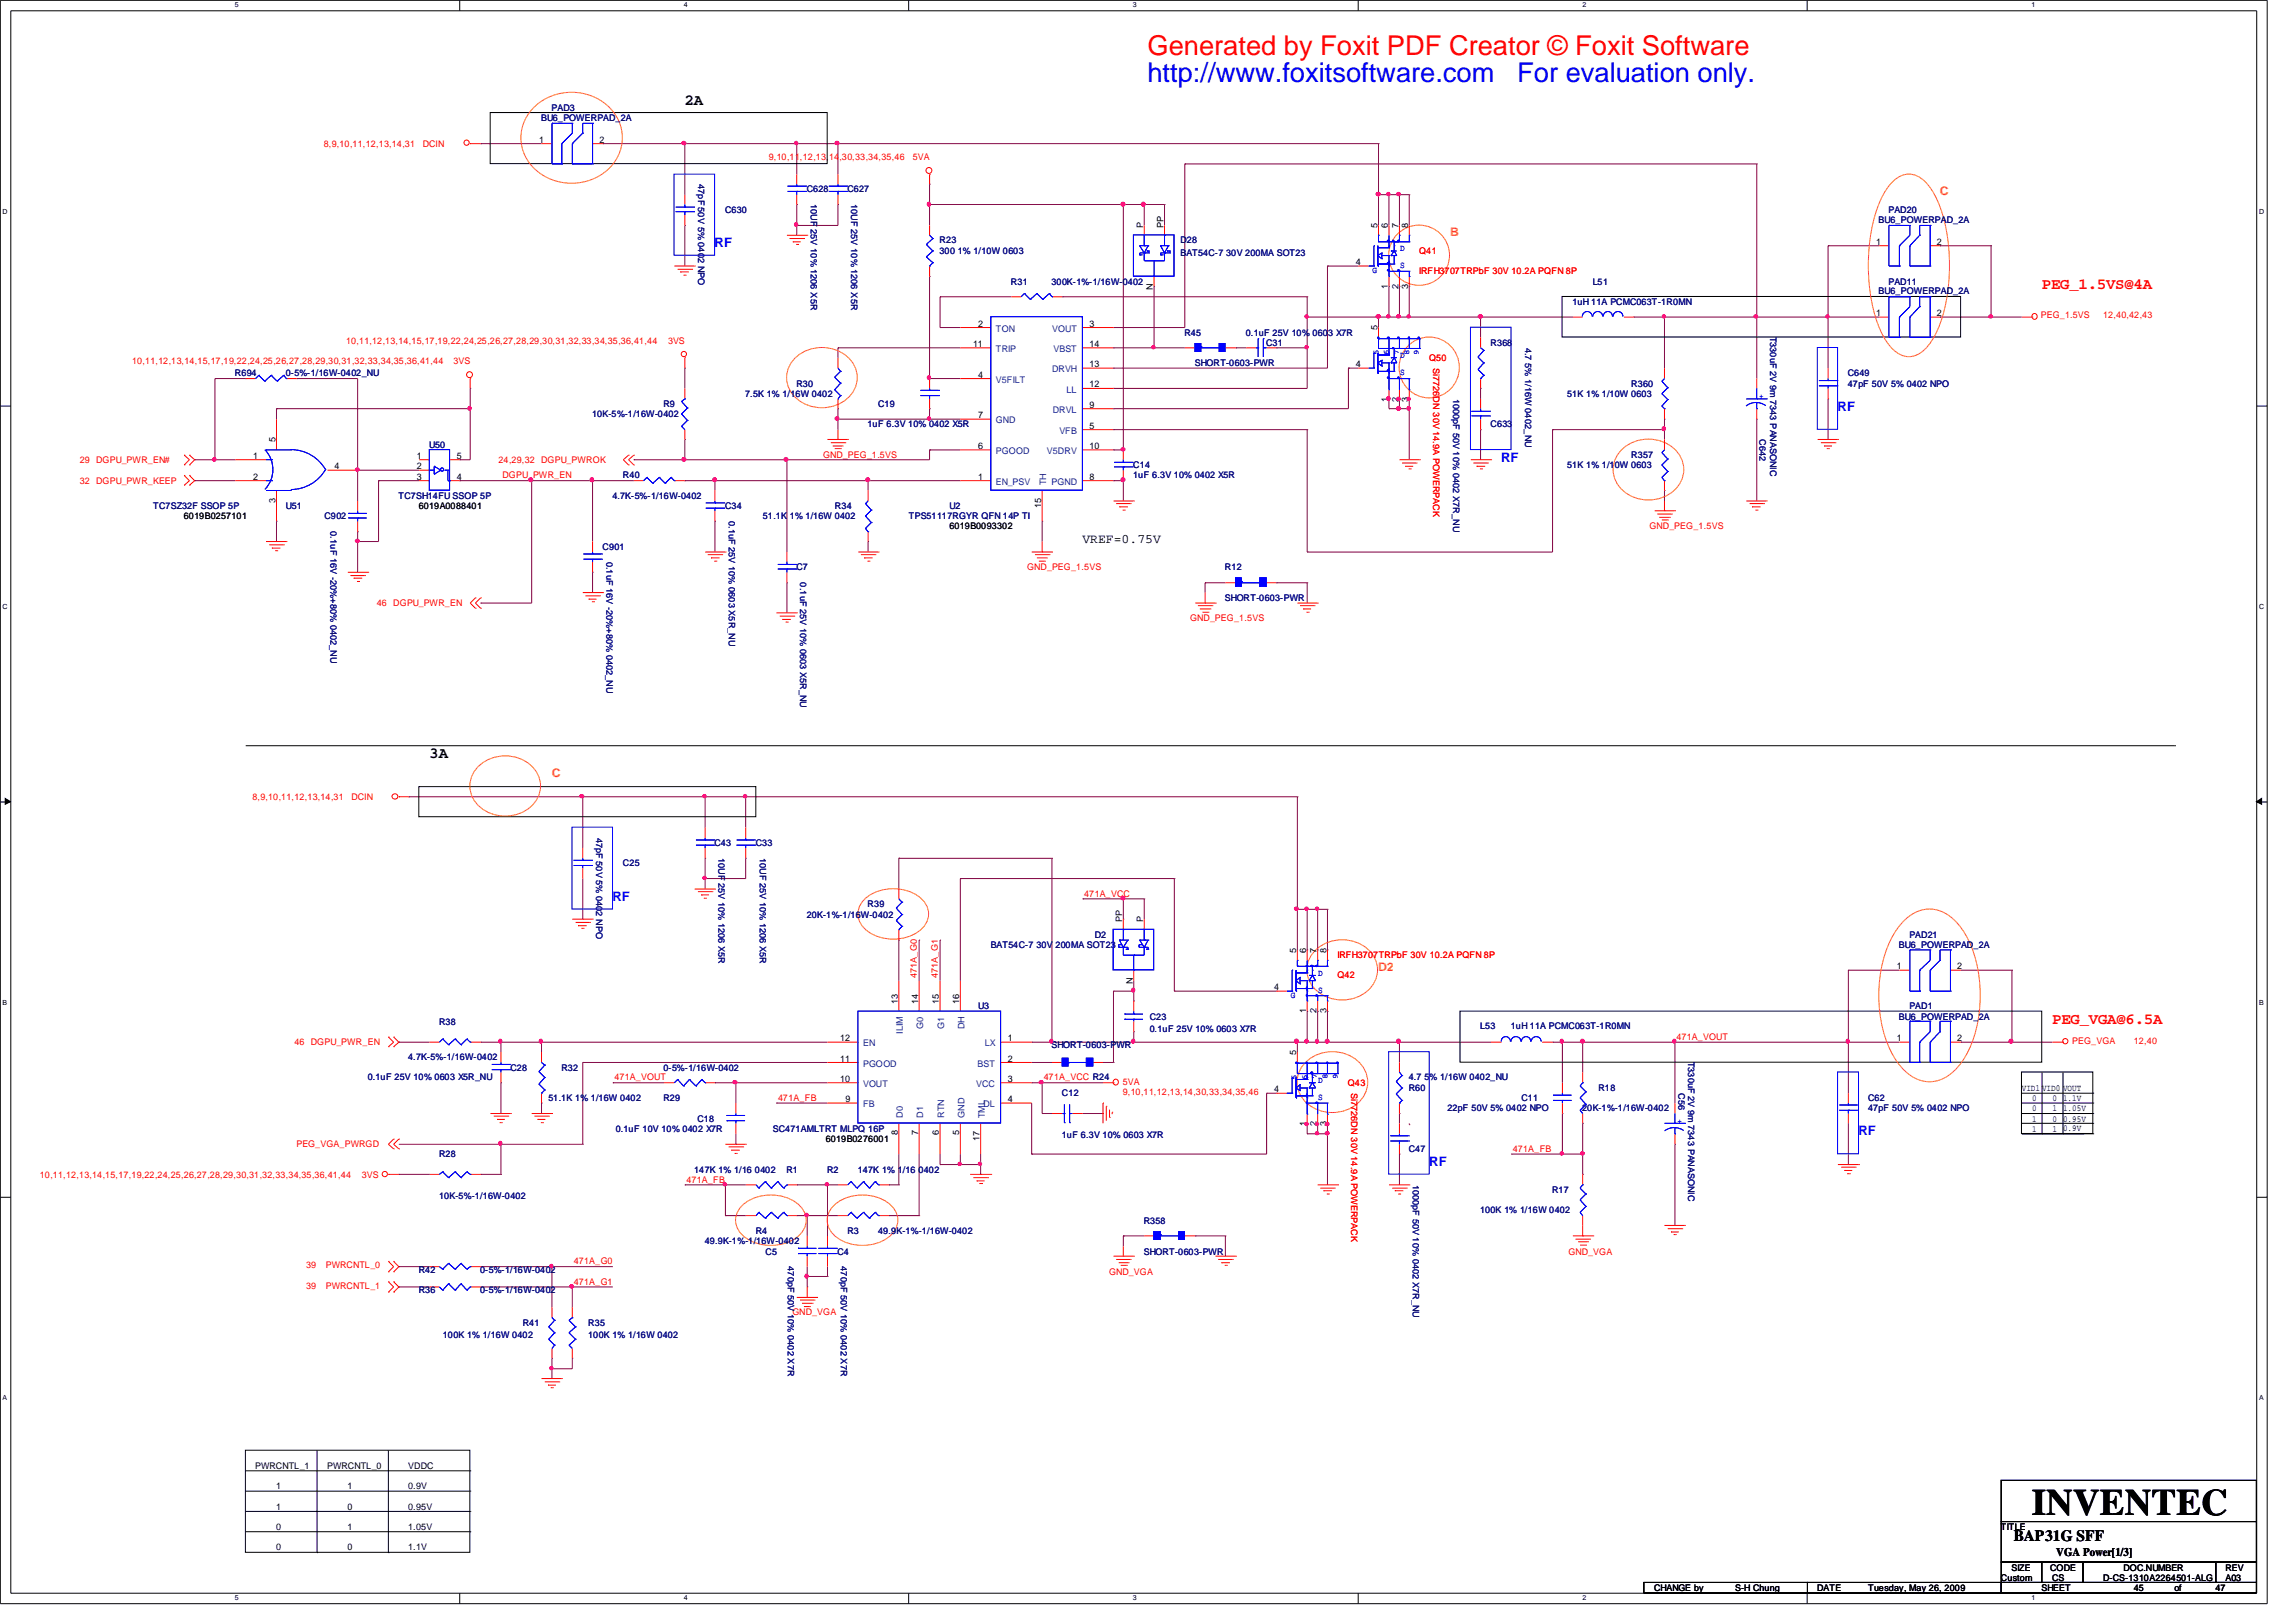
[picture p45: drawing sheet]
<svg xmlns="http://www.w3.org/2000/svg" width="297mm" height="210mm" viewBox="0 0 297 210" stroke-linecap="round" stroke-linejoin="round" font-family="sans-serif">
<defs><g id="words">
<text font-size="4.8" x="262.9" y="196">INVENTEC</text>
<text font-size="3.5" fill="#f00" x="148.5" y="7.1">Generated by Foxit PDF Creator © Foxit Software</text>
<g font-size="3.5" fill="#00f">
<text x="148.5" y="10.6">http://www.foxitsoftware.com</text>
<text x="196.3" y="10.6">For evaluation only.</text>
</g>
<g font-size="2">
<text x="88.6" y="13.6">2A</text>
<text x="55.5" y="98.1">3A</text>
<text x="260.5" y="199.4">BAP31G SFF</text>
</g>
<g font-size="2" fill="#f00">
<text x="264.2" y="37.4">PEG_1.5VS@4A</text>
<text x="265.5" y="132.5">PEG_VGA@6.5A</text>
</g>
<g font-size="1.7" fill="#00f">
<text x="92.5" y="32">RF</text>
<text x="237.7" y="53.2">RF</text>
<text x="194.2" y="59.8">RF</text>
<text x="79.2" y="116.6">RF</text>
<text x="240.5" y="146.9">RF</text>
<text x="184.9" y="150.9">RF</text>
</g>
<text font-size="1.7" x="140" y="70.2">VREF=0.75V</text>
<g font-size="1.5" fill="#ff8000">
<text x="251" y="25.2">C</text>
<text x="187.6" y="30.6">B</text>
<text x="71.4" y="100.5">C</text>
<text x="178.3" y="125.6">D2</text>
</g>
<text font-size="1.5" x="266" y="201.3">VGA Power[1/3]</text>
<g font-size="1.2" fill="#000080">
<text x="70" y="15.7">BU6_POWERPAD_2A</text>
<text x="71.4" y="14.3">PAD3</text>
<text x="90.3" y="23.8" transform="rotate(90 90.3 23.8)">47pF 50V 5% 0402 NPO</text>
<text x="93.8" y="27.5">C630</text>
<text x="104.4" y="24.9">C628</text>
<text x="104.9" y="26.4" transform="rotate(90 104.9 26.4)">10UF 25V 10% 1206 X5R</text>
<text x="109.6" y="24.9">C627</text>
<text x="110.1" y="26.4" transform="rotate(90 110.1 26.4)">10UF 25V 10% 1206 X5R</text>
<text x="243.1" y="28.9">BU6_POWERPAD_2A</text>
<text x="244.3" y="27.5">PAD20</text>
<text x="121.6" y="31.5">R23</text>
<text x="121.6" y="32.9">300 1% 1/10W 0603</text>
<text x="152.7" y="31.5">D28</text>
<text x="152.7" y="33.1">BAT54C-7 30V 200MA SOT23</text>
<text x="130.8" y="36.8">R31</text>
<text x="136" y="36.8">300K-1%-1/16W-0402</text>
<text x="203.4" y="39.5">1uH 11A PCMC063T-1R0MN</text>
<text x="206.1" y="36.8">L51</text>
<text x="243.1" y="38.1">BU6_POWERPAD_2A</text>
<text x="244.3" y="36.8">PAD11</text>
<text x="153.2" y="43.4">R45</text>
<text x="154.6" y="47.3">SHORT-0603-PWR</text>
<text x="161.2" y="43.4">0.1uF 25V 10% 0603 X7R</text>
<text x="163.8" y="44.7">C31</text>
<text x="192.9" y="44.7">R368</text>
<text x="197.3" y="45" transform="rotate(90 197.3 45)">4.7 5% 1/16W 0402_NU</text>
<text x="229" y="43.6" transform="rotate(90 229 43.6)">T330uF 2V 9m 7343 PANASONIC</text>
<text x="30.4" y="48.7">R694</text>
<text x="37" y="48.7">0-5%-1/16W-0402_NU</text>
<text x="76.6" y="53.9">10K-5%-1/16W-0402</text>
<text x="85.8" y="52.7">R9</text>
<text x="96.4" y="51.3">7.5K 1% 1/16W 0402</text>
<text x="103" y="50">R30</text>
<text x="113.6" y="52.7">C19</text>
<text x="188" y="51.6" transform="rotate(90 188 51.6)">1000pF 50V 10% 0402 X7R_NU</text>
<text x="202.8" y="51.3">51K 1% 1/10W 0603</text>
<text x="211.1" y="50">R360</text>
<text x="239.1" y="48.7">C649</text>
<text x="239.1" y="50">47pF 50V 5% 0402 NPO</text>
<text x="55.5" y="57.9">U50</text>
<text x="112.3" y="55.3">1uF 6.3V 10% 0402 X5R</text>
<text x="192.9" y="55.3">C633</text>
<text x="211.1" y="59.3">R357</text>
<text x="227.6" y="56.8" transform="rotate(90 227.6 56.8)">C642</text>
<text x="19.8" y="65.9">TC7SZ32F SSOP 5P</text>
<text x="37" y="65.9">U51</text>
<text x="51.6" y="64.5">TC7SH14FU SSOP 5P</text>
<text x="79.2" y="64.5">4.7K-5%-1/16W-0402</text>
<text x="80.6" y="61.9">R40</text>
<text x="93.8" y="65.9">C34</text>
<text x="108" y="65.9">R34</text>
<text x="122.8" y="65.9">U2</text>
<text x="146.6" y="60.5">C14</text>
<text x="146.6" y="61.9">1uF 6.3V 10% 0402 X5R</text>
<text x="202.8" y="60.5">51K 1% 1/10W 0603</text>
<text x="42" y="67.1">C902</text>
<text x="42.8" y="68.7" transform="rotate(90 42.8 68.7)">0.1uF 16V -20%+80% 0402_NU</text>
<text x="78" y="71.1">C901</text>
<text x="94.3" y="67.4" transform="rotate(90 94.3 67.4)">0.1uF 25V 10% 0603 X5R_NU</text>
<text x="98.7" y="67.1">51.1K 1% 1/16W 0402</text>
<text x="117.6" y="67.1">TPS51117RGYR QFN 14P TI</text>
<text x="78.5" y="72.6" transform="rotate(90 78.5 72.6)">0.1uF 16V -20%+80% 0402_NU</text>
<text x="103" y="73.7">C7</text>
<text x="103.5" y="75.4" transform="rotate(90 103.5 75.4)">0.1uF 25V 10% 0603 X5R_NU</text>
<text x="158.5" y="73.7">R12</text>
<text x="158.5" y="77.7">SHORT-0603-PWR</text>
<text x="77.1" y="108.4" transform="rotate(90 77.1 108.4)">47pF 50V 5% 0402 NPO</text>
<text x="80.6" y="112.1">C25</text>
<text x="92.4" y="109.5">C43</text>
<text x="93" y="111" transform="rotate(90 93 111)">10UF 25V 10% 1206 X5R</text>
<text x="97.8" y="109.5">C33</text>
<text x="98.3" y="111" transform="rotate(90 98.3 111)">10UF 25V 10% 1206 X5R</text>
<text x="104.4" y="118.7">20K-1%-1/16W-0402</text>
<text x="112.3" y="117.3">R39</text>
<text x="128.2" y="122.7">BAT54C-7 30V 200MA SOT23</text>
<text x="141.6" y="121.3">D2</text>
<text x="245.7" y="122.7">BU6_POWERPAD_2A</text>
<text x="247" y="121.3">PAD21</text>
<text x="126.6" y="130.6">U3</text>
<text x="148.7" y="131.9">C23</text>
<text x="245.7" y="131.9">BU6_POWERPAD_2A</text>
<text x="247" y="130.6">PAD1</text>
<text x="52.8" y="137.2">4.7K-5%-1/16W-0402</text>
<text x="56.8" y="132.6">R38</text>
<text x="136" y="135.6">SHORT-0603-PWR</text>
<text x="148.7" y="133.5">0.1uF 25V 10% 0603 X7R</text>
<text x="191.5" y="133.2">L53</text>
<text x="195.5" y="133.2">1uH 11A PCMC063T-1R0MN</text>
<text x="218.4" y="137.4" transform="rotate(90 218.4 137.4)">T330uF 2V 9m 7343 PANASONIC</text>
<text x="47.6" y="139.8">0.1uF 25V 10% 0603 X5R_NU</text>
<text x="66" y="138.5">C28</text>
<text x="70.9" y="142.5">51.1K 1% 1/16W 0402</text>
<text x="72.6" y="138.5">R32</text>
<text x="85.8" y="142.5">R29</text>
<text x="85.8" y="138.5">0-5%-1/16W-0402</text>
<text x="137.4" y="141.8">C12</text>
<text x="182.3" y="141.1">R60</text>
<text x="182.3" y="139.8">4.7 5% 1/16W 0402_NU</text>
<text x="187.3" y="143.8">22pF 50V 5% 0402 NPO</text>
<text x="196.8" y="142.5">C11</text>
<text x="204.7" y="143.8">20K-1%-1/16W-0402</text>
<text x="206.8" y="141.1">R18</text>
<text x="217.1" y="141.4" transform="rotate(90 217.1 141.4)">C56</text>
<text x="241.7" y="142.5">C62</text>
<text x="241.7" y="143.8">47pF 50V 5% 0402 NPO</text>
<text x="56.8" y="149.7">R28</text>
<text x="79.7" y="146.4">0.1uF 10V 10% 0402 X7R</text>
<text x="90.2" y="145.1">C18</text>
<text x="100" y="146.4">SC471AMLTRT MLPQ 16P</text>
<text x="137.4" y="147.2">1uF 6.3V 10% 0603 X7R</text>
<text x="182.3" y="149.1">C47</text>
<text x="56.8" y="155.1">10K-5%-1/16W-0402</text>
<text x="89.8" y="151.7">147K 1% 1/16 0402</text>
<text x="101.8" y="151.7">R1</text>
<text x="107" y="151.7">R2</text>
<text x="111" y="151.7">147K 1% 1/16 0402</text>
<text x="182.8" y="153.2" transform="rotate(90 182.8 153.2)">1000pF 50V 10% 0402 X7R_NU</text>
<text x="200.8" y="154.3">R17</text>
<text x="91.2" y="161">49.9K-1%-1/16W-0402</text>
<text x="97.8" y="159.6">R4</text>
<text x="109.6" y="159.6">R3</text>
<text x="113.6" y="159.6">49.9K-1%-1/16W-0402</text>
<text x="148" y="158.3">R358</text>
<text x="191.5" y="157">100K 1% 1/16W 0402</text>
<text x="54.2" y="167.3">R36</text>
<text x="54.2" y="164.7">R42</text>
<text x="62.1" y="167.3">0-5%-1/16W-0402</text>
<text x="62.1" y="164.7">0-5%-1/16W-0402</text>
<text x="99.1" y="162.3">C5</text>
<text x="101.9" y="163.8" transform="rotate(90 101.9 163.8)">470pF 50V 10% 0402 X7R</text>
<text x="108.4" y="162.3">C4</text>
<text x="108.8" y="163.8" transform="rotate(90 108.8 163.8)">470pF 50V 10% 0402 X7R</text>
<text x="148" y="162.3">SHORT-0603-PWR</text>
<text x="57.3" y="173.1">100K 1% 1/16W 0402</text>
<text x="67.6" y="171.5">R41</text>
<text x="76.1" y="171.5">R35</text>
<text x="76.1" y="173.1">100K 1% 1/16W 0402</text>
</g>
<g font-size="1.2" fill="#f00">
<text x="41.9" y="19">8,9,10,11,12,13,14,31</text>
<text x="54.7" y="19">DCIN</text>
<text x="99.5" y="20.7">9,10,11,12,13,14,30,33,34,35,46</text>
<text x="118.1" y="20.7">5VA</text>
<text x="183.6" y="32.9">Q41</text>
<text x="183.6" y="35.5">IRFH3707TRPbF 30V 10.2A PQFN 8P</text>
<text x="264.1" y="41.1">PEG_1.5VS</text>
<text x="272.1" y="41.1">12,40,42,43</text>
<text x="17.1" y="47.1">10,11,12,13,14,15,17,19,22,24,25,26,27,28,29,30,31,32,33,34,35,36,41,44</text>
<text x="44.8" y="44.4">10,11,12,13,14,15,17,19,22,24,25,26,27,28,29,30,31,32,33,34,35,36,41,44</text>
<text x="58.7" y="47.1">3VS</text>
<text x="86.4" y="44.4">3VS</text>
<text x="184.9" y="46.7">Q50</text>
<text x="185.4" y="47.6" transform="rotate(90 185.4 47.6)">Si7726DN 30V 14.9A POWERPACK</text>
<text x="10.3" y="59.9">29</text>
<text x="12.4" y="59.9">DGPU_PWR_EN#</text>
<text x="64.5" y="59.9">24,29,32</text>
<text x="70" y="59.9">DGPU_PWROK</text>
<text x="106.5" y="59.3">GND_PEG_1.5VS</text>
<text x="10.3" y="62.6">32</text>
<text x="12.4" y="62.6">DGPU_PWR_KEEP</text>
<text x="65" y="61.9">DGPU_PWR_EN</text>
<text x="213.4" y="68.5">GND_PEG_1.5VS</text>
<text x="132.9" y="73.7">GND_PEG_1.5VS</text>
<text x="48.8" y="78.4">46</text>
<text x="50.9" y="78.4">DGPU_PWR_EN</text>
<text x="154" y="80.3">GND_PEG_1.5VS</text>
<text x="32.7" y="103.5">8,9,10,11,12,13,14,31</text>
<text x="45.5" y="103.5">DCIN</text>
<text x="140.3" y="116">471A_VCC</text>
<text x="173" y="124">IRFH3707TRPbF 30V 10.2A PQFN 8P</text>
<text x="118.6" y="126.6" transform="rotate(-90 118.6 126.6)">471A_G0</text>
<text x="121.3" y="126.6" transform="rotate(-90 121.3 126.6)">471A_G1</text>
<text x="173" y="126.6">Q42</text>
<text x="38.1" y="135.2">46</text>
<text x="40.2" y="135.2">DGPU_PWR_EN</text>
<text x="216.9" y="134.5">471A_VOUT</text>
<text x="268.1" y="135">PEG_VGA</text>
<text x="276.1" y="135">12,40</text>
<text x="79.5" y="139.8">471A_VOUT</text>
<text x="100.7" y="142.4">471A_FB</text>
<text x="135" y="139.8">471A_VCC R24</text>
<text x="145.3" y="140.4">5VA</text>
<text x="145.3" y="141.6">9,10,11,12,13,14,30,33,34,35,46</text>
<text x="174.4" y="140.5">Q43</text>
<text x="174.8" y="141.4" transform="rotate(90 174.8 141.4)">Si7726DN 30V 14.9A POWERPACK</text>
<text x="38.4" y="148.4">PEG_VGA_PWRGD</text>
<text x="195.7" y="149">471A_FB</text>
<text x="5.2" y="152.4">10,11,12,13,14,15,17,19,22,24,25,26,27,28,29,30,31,32,33,34,35,36,41,44</text>
<text x="46.8" y="152.4">3VS</text>
<text x="88.8" y="153">471A_FB</text>
<text x="39.6" y="164.1">39</text>
<text x="39.6" y="166.8">39</text>
<text x="42.2" y="164.1">PWRCNTL_0</text>
<text x="42.2" y="166.8">PWRCNTL_1</text>
<text x="74.2" y="166.2">471A_G1</text>
<text x="74.2" y="163.6">471A_G0</text>
<text x="143.5" y="164.9">GND_VGA</text>
<text x="202.9" y="162.3">GND_VGA</text>
<text x="102.5" y="170.2">GND_VGA</text>
</g>
<g font-size="1.2">
<text x="69.8" y="18.5">1</text>
<text x="77.5" y="18.5">2</text>
<text x="147.9" y="29.5" transform="rotate(-90 147.9 29.5)">P</text>
<text x="150.5" y="29.5" transform="rotate(-90 150.5 29.5)">PP</text>
<text x="178.2" y="29.5" transform="rotate(-90 178.2 29.5)">5</text>
<text x="179.6" y="29.5" transform="rotate(-90 179.6 29.5)">6</text>
<text x="180.9" y="29.5" transform="rotate(-90 180.9 29.5)">7</text>
<text x="182.2" y="29.5" transform="rotate(-90 182.2 29.5)">8</text>
<text x="175.4" y="34.3">4</text>
<text x="242.7" y="31.7">1</text>
<text x="250.6" y="31.7">2</text>
<text x="149.2" y="37.5" transform="rotate(-90 149.2 37.5)">N</text>
<text x="179.6" y="37.3" transform="rotate(-90 179.6 37.3)">1</text>
<text x="180.9" y="37.3" transform="rotate(-90 180.9 37.3)">2</text>
<text x="182.2" y="37.3" transform="rotate(-90 182.2 37.3)">3</text>
<text x="242.7" y="40.9">1</text>
<text x="250.6" y="40.9">2</text>
<text x="125.9" y="44.9">11</text>
<text x="126.6" y="42.2">2</text>
<text x="141" y="47.5">13</text>
<text x="141" y="42.2">3</text>
<text x="141" y="44.9">14</text>
<text x="175.4" y="47.5">4</text>
<text x="178.2" y="42.7" transform="rotate(-90 178.2 42.7)">5</text>
<text x="126.6" y="48.9">4</text>
<text x="141" y="50.1">12</text>
<text x="141" y="52.7">9</text>
<text x="179.6" y="52" transform="rotate(-90 179.6 52)">1</text>
<text x="180.9" y="52" transform="rotate(-90 180.9 52)">2</text>
<text x="182.2" y="52" transform="rotate(-90 182.2 52)">3</text>
<text x="32.8" y="59.4">1</text>
<text x="35.6" y="57.2" transform="rotate(-90 35.6 57.2)">5</text>
<text x="53.9" y="59.4">1</text>
<text x="59.1" y="59.4">5</text>
<text x="126.6" y="54.1">7</text>
<text x="126.6" y="58.1">6</text>
<text x="141" y="58.1">10</text>
<text x="141" y="55.5">5</text>
<text x="32.8" y="62.1">2</text>
<text x="35.6" y="65" transform="rotate(-90 35.6 65)">3</text>
<text x="43.3" y="60.7">4</text>
<text x="53.9" y="60.7">2</text>
<text x="53.9" y="62.1">3</text>
<text x="54.2" y="65.9">6019A0088401</text>
<text x="59.1" y="62.1">4</text>
<text x="126.6" y="62.1">1</text>
<text x="134.7" y="65.7" transform="rotate(-90 134.7 65.7)">15</text>
<text x="141" y="62.1">8</text>
<text x="23.8" y="67.1">6019B0257101</text>
<text x="122.8" y="68.5">6019B0093302</text>
<text x="145.2" y="119.3" transform="rotate(-90 145.2 119.3)">PP</text>
<text x="147.9" y="119.3" transform="rotate(-90 147.9 119.3)">P</text>
<text x="167.7" y="123.3" transform="rotate(-90 167.7 123.3)">5</text>
<text x="169" y="123.3" transform="rotate(-90 169 123.3)">6</text>
<text x="170.3" y="123.3" transform="rotate(-90 170.3 123.3)">7</text>
<text x="171.6" y="123.3" transform="rotate(-90 171.6 123.3)">8</text>
<text x="245.4" y="125.4">1</text>
<text x="253.2" y="125.4">2</text>
<text x="116.2" y="129.9" transform="rotate(-90 116.2 129.9)">13</text>
<text x="118.8" y="129.9" transform="rotate(-90 118.8 129.9)">14</text>
<text x="121.5" y="129.9" transform="rotate(-90 121.5 129.9)">15</text>
<text x="124.1" y="129.9" transform="rotate(-90 124.1 129.9)">16</text>
<text x="146.5" y="127.3" transform="rotate(-90 146.5 127.3)">N</text>
<text x="164.8" y="128.1">4</text>
<text x="169" y="131.1" transform="rotate(-90 169 131.1)">1</text>
<text x="170.3" y="131.1" transform="rotate(-90 170.3 131.1)">2</text>
<text x="171.6" y="131.1" transform="rotate(-90 171.6 131.1)">3</text>
<text x="108.7" y="134.7">12</text>
<text x="108.7" y="137.3">11</text>
<text x="130.4" y="134.7">1</text>
<text x="130.4" y="137.3">2</text>
<text x="167.7" y="136.5" transform="rotate(-90 167.7 136.5)">5</text>
<text x="245.4" y="134.7">1</text>
<text x="253.2" y="134.7">2</text>
<text x="108.7" y="140">10</text>
<text x="109.4" y="142.6">9</text>
<text x="130.4" y="140">3</text>
<text x="130.4" y="142.6">4</text>
<text x="164.8" y="141.3">4</text>
<text x="261.6" y="141.1">VID1</text>
<text x="262.9" y="143.8">0</text>
<text x="262.9" y="142.5">0</text>
<text x="264.2" y="141.1">VID0</text>
<text x="265.6" y="143.8">1</text>
<text x="265.6" y="142.5">0</text>
<text x="266.9" y="142.5">1.1V</text>
<text x="266.9" y="143.8">1.05V</text>
<text x="266.9" y="141.1">VOUT</text>
<text x="106.8" y="147.7">6019B0276001</text>
<text x="116.2" y="146.9" transform="rotate(-90 116.2 146.9)">8</text>
<text x="118.8" y="146.9" transform="rotate(-90 118.8 146.9)">7</text>
<text x="121.5" y="146.9" transform="rotate(-90 121.5 146.9)">6</text>
<text x="124.1" y="146.9" transform="rotate(-90 124.1 146.9)">5</text>
<text x="126.7" y="147.6" transform="rotate(-90 126.7 147.6)">17</text>
<text x="169" y="145.7" transform="rotate(-90 169 145.7)">1</text>
<text x="170.3" y="145.7" transform="rotate(-90 170.3 145.7)">2</text>
<text x="171.6" y="145.7" transform="rotate(-90 171.6 145.7)">3</text>
<text x="262.9" y="145.1">1</text>
<text x="262.9" y="146.4">1</text>
<text x="265.6" y="145.1">0</text>
<text x="265.6" y="146.4">1</text>
<text x="266.9" y="145.1">0.95V</text>
<text x="266.9" y="146.4">0.9V</text>
<text x="33" y="190">PWRCNTL_1</text>
<text x="42.3" y="190">PWRCNTL_0</text>
<text x="52.8" y="190">VDDC</text>
<text x="35.7" y="192.6">1</text>
<text x="35.7" y="198">0</text>
<text x="35.7" y="195.3">1</text>
<text x="45" y="192.6">1</text>
<text x="45" y="195.3">0</text>
<text x="45" y="198">1</text>
<text x="52.8" y="192.6">0.9V</text>
<text x="52.8" y="195.3">0.95V</text>
<text x="52.8" y="198">1.05V</text>
<text x="258.9" y="198">TITLE</text>
<text x="35.7" y="200.6">0</text>
<text x="45" y="200.6">0</text>
<text x="52.8" y="200.6">1.1V</text>
<text x="260.2" y="203.2">SIZE</text>
<text x="265.2" y="203.2">CODE</text>
<text x="274.7" y="203.2">DOC.NUMBER</text>
<text x="287.9" y="203.2">REV</text>
<text x="214" y="205.8">CHANGE by</text>
<text x="224.5" y="205.8">S-H Chung</text>
<text x="235.1" y="205.8">DATE</text>
<text x="241.7" y="205.8">Tuesday, May 26, 2009</text>
<text x="258.9" y="204.6">Custom</text>
<text x="264.1" y="205.8">SHEET</text>
<text x="265.5" y="204.6">CS</text>
<text x="272.1" y="204.6">D-CS-1310A2264501-ALG</text>
<text x="276.1" y="205.8">45</text>
<text x="281.3" y="205.8">of</text>
<text x="286.7" y="205.8">47</text>
<text x="287.9" y="204.6">A03</text>
</g>
<g font-size="1.2" fill="#00f">
<text x="177.6" y="35.3">G</text>
<text x="181.1" y="34.7">S</text>
<text x="181.1" y="32.4">D</text>
<text x="181.1" y="46.3">D</text>
<text x="181.1" y="48.5">S</text>
<text x="227.6" y="51.6">+</text>
<text x="167" y="129.1">G</text>
<text x="170.5" y="128.4">S</text>
<text x="170.5" y="126.2">D</text>
<text x="170.5" y="142.3">S</text>
<text x="170.5" y="140.1">D</text>
<text x="217" y="145.4">+</text>
</g>
<g font-size="1.2" fill="#004080">
<text x="128.9" y="42.9">TON</text>
<text x="128.9" y="45.6">TRIP</text>
<text x="136.1" y="42.9">VOUT</text>
<text x="136.3" y="45.6">VBST</text>
<text x="128.9" y="49.5">V5FILT</text>
<text x="136.1" y="48.2">DRVH</text>
<text x="136.2" y="53.4">DRVL</text>
<text x="138" y="50.8">LL</text>
<text x="128.9" y="54.8">GND</text>
<text x="128.9" y="58.8">PGOOD</text>
<text x="135.5" y="58.8">V5DRV</text>
<text x="137.1" y="56.1">VFB</text>
<text x="128.9" y="62.7">EN_PSV</text>
<text x="135.4" y="62.7" transform="rotate(-90 135.4 62.7)">TH</text>
<text x="136" y="62.7">PGND</text>
<text x="111.7" y="135.4">EN</text>
<text x="116.8" y="133.8" transform="rotate(-90 116.8 133.8)">ILIM</text>
<text x="119.5" y="133.1" transform="rotate(-90 119.5 133.1)">G0</text>
<text x="122.2" y="133.1" transform="rotate(-90 122.2 133.1)">G1</text>
<text x="124.8" y="133.2" transform="rotate(-90 124.8 133.2)">DH</text>
<text x="127.4" y="135.4">LX</text>
<text x="111.7" y="138">PGOOD</text>
<text x="111.7" y="140.6">VOUT</text>
<text x="111.7" y="143.3">FB</text>
<text x="126.3" y="140.6">VCC</text>
<text x="126.5" y="138">BST</text>
<text x="127.2" y="143.3">DL</text>
<text x="116.8" y="144.6" transform="rotate(-90 116.8 144.6)">D0</text>
<text x="119.5" y="144.6" transform="rotate(-90 119.5 144.6)">D1</text>
<text x="122.2" y="144.6" transform="rotate(-90 122.2 144.6)">RTN</text>
<text x="124.8" y="144.6" transform="rotate(-90 124.8 144.6)">GND</text>
<text x="127.4" y="144.6" transform="rotate(-90 127.4 144.6)">TML</text>
</g>
<g font-size="1" fill="#00f">
<text x="178.3" y="46" transform="rotate(-90 178.3 46)">5</text>
<text x="179.7" y="46" transform="rotate(-90 179.7 46)">6</text>
<text x="181" y="45.9" transform="rotate(-90 181 45.9)">7</text>
<text x="182.3" y="45.9" transform="rotate(-90 182.3 45.9)">8</text>
<text x="183.6" y="45.9" transform="rotate(-90 183.6 45.9)">9</text>
<text x="167.8" y="139.8" transform="rotate(-90 167.8 139.8)">5</text>
<text x="169.1" y="139.8" transform="rotate(-90 169.1 139.8)">6</text>
<text x="170.4" y="139.6" transform="rotate(-90 170.4 139.6)">7</text>
<text x="171.7" y="139.6" transform="rotate(-90 171.7 139.6)">8</text>
<text x="173.1" y="139.6" transform="rotate(-90 173.1 139.6)">9</text>
</g>
<g font-size=".9">
<text x="30.4" y=".9">5</text>
<text x="88.5" y=".9">4</text>
<text x="146.6" y=".9">3</text>
<text x="204.7" y=".9">2</text>
<text x="262.8" y=".9">1</text>
<text x=".3" y="27.7">D</text>
<text x="292.3" y="27.7">D</text>
<text x=".3" y="78.8">C</text>
<text x="292.3" y="78.8">C</text>
<text x=".3" y="130">B</text>
<text x="292.3" y="130">B</text>
<text x=".3" y="181.2">A</text>
<text x="292.3" y="181.2">A</text>
<text x="30.4" y="207">5</text>
<text x="88.5" y="207">4</text>
<text x="146.6" y="207">3</text>
<text x="204.7" y="207">2</text>
<text x="262.8" y="207">1</text>
</g>
</g></defs>
<path d="M0 0h293.3v207.5h-293.3zM1.4 1.4h290.6v204.7h-290.6z" fill="none" stroke="#000" stroke-width=".13"/>
<g fill="#fff">
<path d="M30.4 .2h.4v1h-.4z"/>
<path d="M30.4 206.2h.4v1.1h-.4z"/>
</g>
<path d="M59.5 0v1.4M59.5 206.1v1.4" fill="none" stroke="#000" stroke-width=".13"/>
<g fill="#fff">
<path d="M88.5 .2h.4v1h-.4z"/>
<path d="M88.5 206.2h.4v1.1h-.4z"/>
</g>
<path d="M117.6 0v1.4M117.6 206.1v1.4" fill="none" stroke="#000" stroke-width=".13"/>
<g fill="#fff">
<path d="M146.6 .2h.4v1h-.4z"/>
<path d="M146.6 206.2h.4v1.1h-.4z"/>
</g>
<path d="M175.7 0v1.4M175.7 206.1v1.4" fill="none" stroke="#000" stroke-width=".13"/>
<g fill="#fff">
<path d="M204.7 .2h.4v1h-.4z"/>
<path d="M204.7 206.2h.4v1.1h-.4z"/>
</g>
<path d="M233.8 0v1.4M233.8 206.1v1.4" fill="none" stroke="#000" stroke-width=".13"/>
<g fill="#fff">
<path d="M262.8 .2h.4v1h-.4z"/>
<path d="M262.8 206.2h.4v1.1h-.4z"/>
<path d="M.3 26.9h.6v1h-.6z"/>
<path d="M292.3 26.9h.6v1h-.6z"/>
<path d="M.3 78.1h.6v1h-.6z"/>
<path d="M292.3 78.1h.6v1h-.6z"/>
</g>
<path d="M0 52.5h1.4M292 52.5h1.3" fill="none" stroke="#000" stroke-width=".13"/>
<g fill="#fff">
<path d="M.3 129.3h.5v1h-.5z"/>
<path d="M292.3 129.3h.5v1h-.5z"/>
</g>
<path d="M0 103.8h1.4M292 103.8h1.3" fill="none" stroke="#000" stroke-width=".13"/>
<path d="M.7 103.3l.7 .4-.7 .4zM291.9 103.7l.7-.4v.8z" fill="#000" stroke="#000" stroke-width=".13"/>
<g fill="#fff">
<path d="M.3 180.4h.6v1h-.6z"/>
<path d="M292.3 180.4h.6v1h-.6z"/>
</g>
<g fill="none" stroke="#000" stroke-width=".13">
<path d="M63.4 14.6h43.6v6.6h-43.6zM202.1 38.4h51.6v5.2h-51.6zM31.8 96.5h249.6M281.4 96.5h.1M54.2 101.8h43.6v3.9h-43.6zM188.9 130.8h75.3v6.6h-75.3zM261.5 138.7h9.3v7.9h-9.3zM264.2 138.7v8M266.9 138.7v8M0 154.9h1.4M261.6 141.4h9.2M261.6 144.1h9.2"/>
<path d="M261.6 146.7h9.2M261.6 142.7h9.2M261.6 145.3h9.2M264.2 146.7h.1M266.9 146.7h.1M269.5 146.7h.1M270.8 141.4h.1M270.8 144.1h.1M270.8 146.7h.1M270.8 142.7h.1M270.8 145.3h.1M292 154.9h1.3"/>
<path d="M31.7 187.6h29.1v13.2h-29.1zM31.8 190.3h29M31.8 192.9h29M31.8 195.5h29M31.8 198.2h29M41 187.7v13.2M50.2 187.7v13.2M60.8 190.3h.1M60.8 192.9h.1M60.8 195.5h.1M60.8 198.2h.1M258.9 191.5h33v5.4h-33z"/>
<path d="M258.9 196.9h33v5.2h-33zM41 200.9h.1M50.2 200.9h.1M212.7 204.7h21.1v1.4h-21.1zM233.8 204.7h25.1v1.4h-25.1zM258.9 202.1h5.3v2.6h-5.3zM258.9 204.7h33v1.4h-33zM264.2 202.1h5.3v2.6h-5.3zM269.5 202.1h17.2v2.6h-17.2zM286.7 202.1h5.2v2.6h-5.2z"/>
</g>
<g fill="none" stroke="#800040" stroke-width=".13">
<path d="M62.2 18.6h.1M62.2 18.6h7.9M78 18.6h.1M78 18.6h100.4M88.6 18.6h.1M88.6 18.6v6.6M103.1 18.6h.1M103.1 18.6v4M108.4 18.6h.1M108.4 18.6v4M178.4 18.6h.1M178.4 18.6v10.6"/>
<path d="M88.6 29.2h.1M88.6 29.2v5.2M103.1 26.5h.1M103.1 29.2h.1M103.1 26.5v3.9M108.4 26.5h.1M108.4 26.5v2.7h-5.3M120.3 26.5h.1M120.3 35.8h.1M120.3 23.8h.1M120.3 23.8v5.4M120.3 35.8v13.2"/>
<path d="M120.3 26.5h30.4M121.6 38.4h.1M121.6 38.4v4M121.6 38.4h9.3M137.5 38.4h.1M137.5 38.4h31.6M145.3 26.5h.1M145.3 26.5v31.7h-1.2M148 26.5h.1M148 26.5v2.7M149.3 37h.1M149.3 37v8"/>
<path d="M150.7 26.5h.1M150.7 26.5v2.7M153.3 21.2h.1M153.3 21.2v21.2h-9.2M153.3 21.2h74M169.1 38.4h.1M169.1 38.4v11.8h-25M171.7 34.4h.1M171.7 34.4v13.2h-27.6M171.7 34.4h4M178.4 25.2h.1M178.4 25.2h3.9"/>
<path d="M179.7 37h.1M179.7 25.2h.1M179.7 25.2v4M179.7 37v4M181.1 37h.1M181.1 25.2h.1M181.1 25.2v4M181.1 37v4M182.3 37h.1M182.3 25.2h.1M182.3 25.2v4M182.3 37v4"/>
<path d="M227.3 21.2h.1M227.3 21.2v27.8M236.5 31.8h.1M236.5 31.8v15.8M236.5 31.8h6.6M251 31.8h.1M251 31.8h6.6M257.6 31.8h.1M257.6 31.8v9.2M25.2 59.5h.1M25.2 59.5h5.2M27.8 59.5h.1"/>
<path d="M27.8 49h.1M27.8 49h4M27.8 49v10.5M31.8 49h.1M35.8 52.9h.1M35.8 52.9h25M35.8 52.9v1.3M38.4 49h.1M38.4 49h7.9v15.8M59.5 59.5h.1M60.8 52.9h.1M60.8 50.2h.1"/>
<path d="M60.8 50.2v9.3h-1.3M82 59.5h.1M88.6 47.6h.1M88.6 56.9h.1M88.6 59.5h.1M88.6 47.6v2.6M88.6 56.9v2.6M101.8 59.5h.1M101.8 59.5v11.9M108.4 45h.1M108.4 54.2h.1M108.4 52.9h.1"/>
<path d="M108.4 45h15.8M108.4 45v1.3M108.4 52.9v2.7M108.4 54.2h15.8M120.3 58.2h.1M120.3 49h.1M120.3 52.9h.1M120.3 54.2h.1M120.3 58.2h3.9M120.3 52.9v1.3M120.3 58.2v1.3h-38.3M120.3 49h3.9"/>
<path d="M121.6 42.4h.1M121.6 42.4h2.6M144.1 45h.1M144.1 52.9h.1M144.1 50.2h.1M144.1 42.4h.1M144.1 58.2h.1M144.1 47.6h.1M144.1 55.6h.1M144.1 55.6h25M144.1 45h9.2M149.3 45h.1"/>
<path d="M159.9 45h.1M159.9 45h1.3M165.1 45h.1M165.1 45h4M169.1 55.6h.1M169.1 41h.1M169.1 45h.1M169.1 55.6v15.8M169.1 41h34.4M174.5 47.6h.1M174.5 47.6v5.3h-30.4M174.5 47.6h1.2"/>
<path d="M178.4 41h.1M178.4 41v1.4M179.7 51.7h.1M179.7 41h.1M179.7 52.9h.1M179.7 51.6h.1M179.7 51.6v1.3M179.7 52.9h2.6M181.1 51.7h.1M181.1 52.9h.1M181.1 41h.1M181.1 51.6h.1"/>
<path d="M181.1 51.6v1.3M182.3 51.6h.1M182.3 51.7h.1M182.3 52.9h.1M182.3 41h.1M182.3 51.6v7.9M191.6 41h.1M191.6 50.2h.1M191.6 55.6h.1M191.6 41v2.6M191.6 50.2v1.4M191.6 55.6v3.9"/>
<path d="M200.9 55.6h.1M200.9 55.6v15.8h-31.8M200.9 55.6h14.4M211.4 41h.1M211.4 41h31.7M215.3 55.6h.1M215.3 41h.1M215.3 54.2h.1M215.3 41v6.6M215.3 54.2v2.7M227.3 54.2h.1M227.3 41h.1"/>
<path d="M227.3 54.2v10.6M236.5 41h.1M236.5 51.6h.1M236.5 51.6v5.3M251 41h.1M251 41h10.6M257.6 41h.1M25.2 62.2h.1M25.2 62.2h5.2M35.8 67.4h.1M35.8 67.4v2.7M46.3 60.8h.1"/>
<path d="M46.3 70.1h.1M46.3 68.8h.1M46.3 60.8h7.9M46.3 68.8v5.2M49 62.2h.1M49 62.2h5.2M49 62.2v7.9h-2.7M59.5 62.2h.1M59.5 62.2h22.5M62.2 78h.1M68.8 62.2h.1M68.8 62.2v15.8h-6.6"/>
<path d="M76.7 62.2h.1M76.7 74h.1M76.7 62.2v7.9M76.7 74v2.7M88.6 62.2h.1M88.6 62.2h35.6M92.5 62.2h.1M92.5 67.4h.1M92.5 62.2v1.3M92.5 67.4v4M101.8 75.4h.1M101.8 75.4v3.9"/>
<path d="M112.3 62.2h.1M112.3 70.1h.1M112.3 62.2v1.3M112.3 70.1v1.3M134.8 67.4h.1M134.8 67.4v2.7M144.1 62.2h.1M144.1 62.2h1.2M145.3 62.2h.1M145.3 62.2v2.6M155.9 75.4h.1M155.9 75.4h2.6"/>
<path d="M155.9 75.4v1.3M165.1 75.4h.1M165.1 75.4h4M169.1 71.4h.1M169.1 75.4h.1M169.1 75.4v2.6M215.3 63.5h.1M215.3 63.5v1.3M52.9 103.1h.1M52.9 103.1h115M75.4 103.1h.1M75.4 118.9h.1"/>
<path d="M75.4 103.1v6.6M75.4 113.7v5.2M91.2 111h.1M91.2 103.1h.1M91.2 113.7h.1M91.2 103.1v4M91.2 111v4M96.5 103.1h.1M96.5 111h.1M96.5 103.1v4M96.5 111v2.7h-5.3M116.3 111h.1"/>
<path d="M116.3 111v4M116.3 111h19.8M124.2 113.7h.1M124.2 113.7h27.7M124.2 113.7v13.2M136.1 111h.1M136.1 111v23.8M140.1 116.3h.1M140.1 116.3h7.9M145.3 116.3h.1M145.3 118.9h.1M145.3 116.3v2.6"/>
<path d="M148 116.3h.1M148 116.3v2.6M151.9 113.7h.1M151.9 113.7v14.5M167.9 117.6h.1M167.9 103.1h.1M167.9 103.1v19.8M167.9 117.6h3.8M169.1 117.6h.1M169.1 117.6v5.3M170.5 117.6h.1M170.5 117.6v5.3"/>
<path d="M171.7 117.6h.1M171.7 117.6v5.3M51.6 134.8h.1M51.6 134.8h4M62.2 134.8h.1M62.2 134.8h44.9M64.8 134.8h.1M64.8 134.8v1.3M70.1 134.8h.1M70.1 134.8v1.3M75.4 137.5h.1M75.4 137.5h31.7"/>
<path d="M75.4 137.5v10.5M116.3 121.6h.1M116.3 121.6v5.3M118.9 121.6h.1M118.9 121.6v5.3M121.6 121.6h.1M121.6 121.6v5.3M133.5 134.8h.1M133.5 137.5h.1M133.5 134.8h59.4M133.5 137.5h2.6M136.1 134.8h.1"/>
<path d="M142.7 137.5h1.4M144.1 128.2h.1M144.1 137.5h.1M144.1 128.2v9.3M144.1 128.2h2.6M146.7 128.2h.1M146.7 129.5h.1M146.7 134.8h.1M146.7 133.5h.1M146.7 126.9v2.6M146.7 133.5v1.3M151.9 128.2h.1"/>
<path d="M151.9 128.2h13.2M165.1 128.2h.1M167.9 134.8h.1M167.9 134.8v1.3M169.1 130.9h.1M169.1 134.8h.1M169.1 122.9h.1M169.1 130.9v3.9M170.5 130.9h.1M170.5 134.8h.1M170.5 122.9h.1M170.5 130.9v3.9"/>
<path d="M171.7 130.9h.1M171.7 134.8h.1M171.7 122.9h.1M171.7 130.9v3.9M181.1 134.8h.1M181.1 134.8v2.7M200.9 134.8h.1M200.9 134.8h44.8M202.1 134.8h.1M202.1 134.8v5.3M204.8 134.8h.1M204.8 134.8v3.9"/>
<path d="M216.7 134.8h.1M216.7 134.8v7.9M239.1 134.8h.1M239.1 125.5h.1M239.1 125.5v15.9M239.1 125.5h6.6M253.7 134.8h.1M253.7 134.8h11.9M253.7 125.5h6.6M260.3 134.8h.1M260.3 125.5h.1M260.3 125.5v9.3"/>
<path d="M51.6 151.9h.1M51.6 151.9h4M51.6 148h23.8M62.2 151.9h.1M62.2 151.9h2.6M64.8 140.1h.1M64.8 148h.1M64.8 151.9h.1M64.8 140.1v4M64.8 148v3.9M70.1 142.7h.1M70.1 142.7v1.4"/>
<path d="M75.4 148h.1M79.3 140.1h.1M79.3 140.1h6.6M88.6 153.3h.1M88.6 153.3h7.9M92.5 140.1h.1M92.5 140.1h14.6M93.9 153.3h.1M93.9 157.3h.1M93.9 157.3h2.6M93.9 153.3v4M95.2 148h.1"/>
<path d="M95.2 140.1h.1M95.2 140.1v2.6M95.2 146.7v1.3M100.5 142.7h.1M100.5 142.7h6.6M103.1 157.3h.1M103.1 153.3h.1M103.1 153.3h5.3M103.1 157.3h5.3M104.4 157.3h.1M104.4 157.3v2.6M107.1 153.3h.1"/>
<path d="M107.1 153.3v6.6M115 153.3h.1M115 157.3h.1M115 153.3h1.3M115 157.3h3.9M116.3 153.3h.1M116.3 149.3v4M118.9 157.3h.1M118.9 149.3v8M121.6 150.7h.1M121.6 150.7h5.3M121.6 149.3v1.4"/>
<path d="M124.2 150.7h.1M124.2 149.3v1.4M126.9 150.7h.1M126.9 151.9h.1M126.9 149.3v2.6M133.5 140.1h.1M133.5 149.3h.1M133.5 140.1h9.2M133.5 142.7v6.6M134.8 144.1h.1M134.8 140.1h.1M134.8 144.1h1.3"/>
<path d="M134.8 140.1v4M140.1 144.1h2.6M142.7 144.1h.1M145.3 159.9h.1M145.3 159.9h2.7M145.3 159.9v1.3M154.6 159.9h.1M154.6 159.9h3.9M158.5 159.9h.1M158.5 159.9v2.6M163.9 141.4h.1M163.9 141.4v7.9h-30.4"/>
<path d="M163.9 141.4h1.2M165.1 141.4h.1M169.1 146.7h.1M169.1 145.5h.1M169.1 145.3v1.4M169.1 146.7h2.6M170.5 146.7h.1M170.5 145.5h.1M170.5 145.3v1.4M171.7 145.3h.1M171.7 145.5h.1M171.7 146.7h.1"/>
<path d="M171.7 145.3v8M181.1 144.1h.1M181.1 149.3h.1M181.1 144.1v1.2M181.1 149.3v4M182.3 145.5h.1M182.3 145.3v.2M195.5 149.3h.1M195.5 149.3h9.3M202.1 149.3h.1M202.1 144.1h.1M202.1 144.1v5.2"/>
<path d="M204.8 151.9h.1M204.8 145.3h.1M204.8 145.3v6.6M216.7 148h.1M216.7 148v10.5M239.1 150.7h.1M239.1 145.3v5.4M51.6 163.9h.1M51.6 166.5h.1M51.6 166.5h4M51.6 163.9h4M62.2 163.9h.1"/>
<path d="M62.2 166.5h.1M62.2 166.5h17.1M62.2 163.9h17.1M71.4 175.7h.1M71.4 163.9h.1M71.4 177.1h.1M71.4 163.9v5.2M71.4 175.7v2.7M74 166.5h.1M74 175.7h.1M74 166.5v2.6M74 175.7v1.4h-2.6"/>
<path d="M104.4 165.1h.1M104.4 166.5h.1M104.4 163.9v2.6M104.4 165.1h2.7M107.1 165.1h.1M107.1 163.9v1.2"/>
</g>
<g fill="#f0f" stroke="#f0f" stroke-width=".13">
<path d="M167.5 117.4h.4l.1 .2-.1 .1h-.4v-.1z" fill-rule="evenodd"/>
<path d="M171.5 145.3h.4l.1 .1-.1 .2h-.4l-.1-.2z" fill-rule="evenodd"/>
<path d="M171.5 146.5h.4l.1 .1-.1 .1h-.4l-.1-.1z" fill-rule="evenodd"/>
<path d="M145.1 116.1h.4v.1v.2h-.4l-.1-.2z" fill-rule="evenodd"/>
<path d="M204.5 149.1h.4l.1 .1-.1 .2h-.4v-.2z" fill-rule="evenodd"/>
<path d="M257.4 40.8h.3l.1 .1-.1 .2h-.3l-.1-.2z" fill-rule="evenodd"/>
<path d="M108.1 18.4h.4v.1v.1h-.4l-.1-.1z" fill-rule="evenodd"/>
<path d="M180.8 40.8h.3l.1 .1-.1 .2h-.3l-.1-.2z" fill-rule="evenodd"/>
<path d="M180.8 51.5h.3l.1 .1-.1 .2h-.3l-.1-.2z" fill-rule="evenodd"/>
<path d="M191.3 40.8h.4l.1 .1-.1 .2h-.4v-.2z" fill-rule="evenodd"/>
<path d="M88.3 18.4h.4v.1v.1h-.4l-.1-.1z" fill-rule="evenodd"/>
<path d="M178.1 25h.4l.1 .1-.1 .2h-.4v-.2z" fill-rule="evenodd"/>
<path d="M178.1 40.8h.4l.1 .1-.1 .2h-.4v-.2z" fill-rule="evenodd"/>
<path d="M178.1 40.8h.4l.1 .1-.1 .2h-.4v-.2z" fill-rule="evenodd"/>
<path d="M227 40.8h.3l.1 .1-.1 .2h-.3l-.1-.2z" fill-rule="evenodd"/>
<path d="M145.1 58h.4v.1v.2h-.4l-.1-.2z" fill-rule="evenodd"/>
<path d="M108.1 54h.4v.1v.2h-.4l-.1-.2z" fill-rule="evenodd"/>
<path d="M94.9 139.8h.4v.2v.1h-.4l-.1-.1z" fill-rule="evenodd"/>
<path d="M134.5 139.8h.4l.1 .2-.1 .1h-.4v-.1z" fill-rule="evenodd"/>
<path d="M75.1 102.8h.3l.1 .2-.1 .1h-.3l-.1-.1z" fill-rule="evenodd"/>
<path d="M191.3 40.8h.4l.1 .1-.1 .2h-.4v-.2z" fill-rule="evenodd"/>
<path d="M46 60.6h.4l.1 .1-.1 .2h-.4v-.2z" fill-rule="evenodd"/>
<path d="M46 69.8h.4l.1 .2-.1 .1h-.4v-.1z" fill-rule="evenodd"/>
<path d="M180.8 25h.3l.1 .1-.1 .2h-.3l-.1-.2z" fill-rule="evenodd"/>
<path d="M178.1 25h.4l.1 .1-.1 .2h-.4v-.2z" fill-rule="evenodd"/>
<circle cx="74" cy="166.4" r=".21"/>
<circle cx="146.6" cy="128.1" r=".24"/>
<circle cx="71.3" cy="163.8" r=".21"/>
<circle cx="70" cy="134.7" r=".24"/>
<circle cx="64.7" cy="134.7" r=".24"/>
<circle cx="96.4" cy="103" r=".21"/>
<circle cx="91.1" cy="103" r=".21"/>
<circle cx="170.4" cy="134.7" r=".24"/>
<circle cx="91.1" cy="113.6" r=".21"/>
<circle cx="170.4" cy="146.6" r=".21"/>
<circle cx="202.1" cy="149.2" r=".21"/>
<circle cx="169" cy="145.4" r=".21"/>
<circle cx="167.7" cy="134.7" r=".25"/>
<circle cx="146.6" cy="134.7" r=".24"/>
<circle cx="169" cy="134.7" r=".24"/>
<circle cx="216.6" cy="134.7" r=".24"/>
<circle cx="204.7" cy="134.7" r=".25"/>
<circle cx="170.4" cy="145.4" r=".21"/>
<circle cx="124.2" cy="150.6" r=".21"/>
<circle cx="126.8" cy="150.6" r=".21"/>
<circle cx="202" cy="134.7" r=".24"/>
<circle cx="107" cy="153.2" r=".21"/>
<circle cx="104.4" cy="157.2" r=".21"/>
<circle cx="104.3" cy="165.1" r=".24"/>
<circle cx="179.6" cy="51.6" r=".21"/>
<circle cx="180.9" cy="52.8" r=".25"/>
<circle cx="215.2" cy="55.4" r=".24"/>
<circle cx="149.2" cy="44.9" r=".21"/>
<circle cx="103" cy="18.5" r=".21"/>
<circle cx="147.9" cy="26.4" r=".25"/>
<circle cx="88.5" cy="59.4" r=".25"/>
<circle cx="236.4" cy="40.9" r=".21"/>
<circle cx="182.2" cy="51.6" r=".21"/>
<circle cx="182.2" cy="52.8" r=".24"/>
<circle cx="179.6" cy="40.9" r=".21"/>
<circle cx="103" cy="29" r=".24"/>
<circle cx="76.6" cy="62" r=".24"/>
<circle cx="215.3" cy="40.9" r=".21"/>
<circle cx="145.3" cy="62.1" r=".25"/>
<circle cx="92.5" cy="62.1" r=".25"/>
<circle cx="169" cy="44.9" r=".21"/>
<circle cx="120.2" cy="26.4" r=".24"/>
<circle cx="120.2" cy="48.8" r=".24"/>
<circle cx="120.2" cy="54.1" r=".21"/>
<circle cx="145.3" cy="26.4" r=".25"/>
<circle cx="169" cy="40.9" r=".21"/>
<circle cx="112.3" cy="62.1" r=".25"/>
<circle cx="64.7" cy="147.9" r=".24"/>
<circle cx="93.8" cy="153.2" r=".21"/>
<circle cx="180.9" cy="134.7" r=".25"/>
<circle cx="136" cy="134.7" r=".24"/>
<circle cx="71.3" cy="177" r=".21"/>
<circle cx="101.7" cy="59.4" r=".25"/>
<circle cx="239" cy="134.7" r=".24"/>
<circle cx="182.2" cy="40.9" r=".21"/>
<circle cx="171.7" cy="134.7" r=".25"/>
<circle cx="179.6" cy="25.1" r=".21"/>
<circle cx="68.7" cy="62.1" r=".25"/>
<circle cx="260.2" cy="134.7" r=".25"/>
<circle cx="60.7" cy="52.8" r=".24"/>
<circle cx="179.6" cy="51.5" r=".21"/>
<circle cx="27.7" cy="59.4" r=".24"/>
<circle cx="169" cy="117.6" r=".21"/>
<circle cx="170.4" cy="117.6" r=".21"/>
</g>
<g fill="none" stroke="#f00" stroke-width=".13">
<path d="M60.8 18.6h.1M60.8 18.6h1.4M87.2 34.4h2.7M87.7 34.8h1.8M88 35.2h.1M88 35.2h1.1M88.4 35.6h.3M88.7 35.6h.1M89.5 34.8h.1M89.9 34.4h.1M101.8 30.4h2.6M102.2 30.9h1.8"/>
<path d="M102.6 31.3h.1M102.6 31.3h1M103 31.6h.3M103.3 31.6h.1M104 30.9h.1M104.4 30.4h.1M120.3 22.6h.1M120.3 22.6v1.2M23.8 58.9h.1M23.8 58.9l.7 .6-.7 .7M24.5 58.9h.1M24.5 58.9l.7 .6-.7 .7"/>
<path d="M60.8 49h.1M60.8 49v1.2M81.3 58.9h.1M81.3 58.9l-.7 .6 .7 .7M82 58.9h.1M82 58.9l-.7 .6 .7 .7M88.6 46.3h.1M88.6 46.3v1.3M107.1 56.9h2.6M107.5 57.3h1.8M107.7 57.7h1.3M108 58h.8"/>
<path d="M108.4 56.9h.1M108.4 55.6v1.3M108.8 58h.1M109 57.7h.1M109.3 57.3h.1M109.7 56.9h.1M181.1 59.5h2.6M181.4 59.9h1.9M183.3 59.9h.1M183.7 59.5h.1M190.3 59.5h2.6M190.6 59.9h1.9"/>
<path d="M192.5 59.9h.1M192.9 59.5h.1M235.2 56.9h2.6M235.6 57.3h1.8M236 57.7h.1M236 57.7h1M236.3 58h.3M236.6 58h.1M237.4 57.3h.1M237.8 56.9h.1M261.6 41h1.3M262.9 41h.1"/>
<path d="M23.8 60.2h.1M23.8 62.8h.1M23.8 61.5h.1M23.8 61.5l.7 .7-.7 .6M24.5 60.2h.1M24.5 61.5h.1M24.5 62.8h.1M24.5 61.5l.7 .7-.7 .6M34.4 70.1h2.6M34.8 70.5h1.9M35.2 70.9h.1M35.2 70.9h1.1"/>
<path d="M35.6 71.2h.3M35.9 71.2h.1M36.7 70.5h.1M37 70.1h.1M45 74h2.6M45.3 74.5h1.9M45.8 74.8h.1M45.8 74.8h1.1M46.2 75.2h.2M46.4 75.2h.1M47.2 74.5h.1M47.6 74h.1"/>
<path d="M61.5 78.7h.1M61.5 77.3h.1M61.5 77.3l-.7 .7 .7 .7M62.2 78.7h.1M62.2 77.3h.1M62.2 77.3l-.7 .7 .7 .7M75.4 76.7h2.6M75.7 77.1h1.9M76.2 77.5h.1M76.2 77.5h1M76.6 77.9h.2M76.8 77.9h.1"/>
<path d="M77.6 77.1h.1M78 76.7h.1M81.3 60.2h.1M82 60.2h.1M91.2 71.4h2.7M91.6 71.8h1.8M92 72.2h.1M92 72.2h1.1M92.4 72.6h.3M92.7 72.6h.1M93.4 71.8h.1M93.9 71.4h.1"/>
<path d="M100.5 79.3h2.6M100.9 79.7h1.8M102.7 79.7h.1M103.1 79.3h.1M111 71.4h2.7M111.4 71.8h1.8M111.8 72.2h.1M111.8 72.2h1.1M112.2 72.6h.3M112.5 72.6h.1M113.2 71.8h.1M113.7 71.4h.1"/>
<path d="M133.5 71.4h2.6M133.9 71.8h1.9M134.2 72.2h1.2M134.4 72.6h.8M134.8 71.4h.1M134.8 70.1v1.3M135.2 72.6h.1M135.4 72.2h.1M135.8 71.8h.1M136.1 71.4h.1M144.1 64.8h2.6M144.4 65.2h1.9"/>
<path d="M144.8 65.6h.1M144.8 65.6h1.1M145.2 66h.3M145.5 66h.1M146.3 65.2h.1M146.7 64.8h.1M154.6 78h2.7M155 78.4h1.8M155.2 78.8h1.4M155.6 79.2h.7M155.9 78h.1M155.9 76.7v1.3"/>
<path d="M156.3 79.2h.1M156.6 78.8h.1M156.8 78.4h.1M157.3 78h.1M167.9 78h2.6M168.2 78.4h1.9M168.6 78.8h.1M168.6 78.8h1M169 79.2h.3M169.3 79.2h.1M170.1 78.4h.1M170.5 78h.1"/>
<path d="M181.8 60.3h.1M181.8 60.3h1M182.2 60.7h.3M182.5 60.7h.1M191.1 60.3h.1M191.1 60.3h1.1M191.5 60.7h.2M191.7 60.7h.1M214.1 66.1h2.6M214.4 66.5h1.9M214.7 66.9h1.3M215 67.3h.8"/>
<path d="M215.3 66.1h.1M215.3 64.8v1.3M215.8 67.3h.1M216 66.9h.1M216.3 66.5h.1M216.7 66.1h.1M225.9 64.8h2.7M226.4 65.2h1.8M226.7 65.6h.1M226.7 65.6h1.1M227.1 66h.3M227.4 66h.1"/>
<path d="M228.2 65.2h.1M228.6 64.8h.1M101.2 80.1h.1M101.2 80.1h1.1M101.6 80.5h.3M101.9 80.5h.1M51.6 103.1h.1M51.6 103.1h1.3M74 118.9h2.7M74.5 119.3h1.8M74.8 119.8h.1M74.8 119.8h1.1"/>
<path d="M75.4 109.7v1.3M75.4 112.3v1.4M76.3 119.3h.1M76.7 118.9h.1M89.9 115h2.6M90.3 115.4h1.9M90.7 115.8h.1M90.7 115.8h1M91.1 116.2h.2M91.3 116.2h.1M92.2 115.4h.1M92.5 115h.1"/>
<path d="M50.2 135.4h.1M50.2 134.2h.1M50.2 134.2l.7 .6-.7 .6M50.9 134.2h.1M50.9 135.4h.1M50.9 134.2l.7 .6-.7 .6M75.2 120.1h.3M75.5 120.1h.1M245.7 125.5h1.4M252.3 125.5h1.4M265.6 134.8h1.3M266.9 134.8h.1"/>
<path d="M50.2 151.9h.1M50.2 151.9h1.4M50.9 148.6h.1M50.9 147.4h.1M50.9 147.4l-.7 .6 .7 .6M51.6 148.6h.1M51.6 147.4h.1M51.6 147.4l-.7 .6 .7 .6M63.5 144.1h2.6M63.9 144.4h1.8M64.3 144.8h.1M64.3 144.8h1"/>
<path d="M64.6 145.2h.3M64.9 145.2h.1M65.7 144.4h.1M66.1 144.1h.1M68.8 144.1h2.6M69.1 144.4h1.9M69.6 144.8h.1M69.6 144.8h1M70 145.2h.2M70.2 145.2h.1M71 144.4h.1M71.4 144.1h.1"/>
<path d="M93.9 148h2.6M94.3 148.4h1.8M94.6 148.8h.1M94.6 148.8h1.1M95 149.2h.3M95.3 149.2h.1M96.1 148.4h.1M96.5 148h.1M125.5 151.9h2.7M125.9 152.4h1.9M126.4 152.8h.1M126.4 152.8h1"/>
<path d="M126.7 153.1h.3M127 153.1h.1M127.8 152.4h.1M128.2 151.9h.1M136.1 144.1h1.4M138.7 144.1h1.4M142.7 142.7h.1M142.7 142.7v2.6M142.7 140.1h1.4M143.1 143.1h.1M143.1 143.1v1.9M143.6 144.6h.1"/>
<path d="M143.6 143.6v1M143.9 143.9h.1M143.9 143.9v.2M144.1 140.1h.1M148 159.9h1.3M153.3 159.9h1.3M170.5 153.3h2.6M170.8 153.7h1.9M171.2 154.1h.1M171.2 154.1h1.1M171.7 154.5h.2M171.9 154.5h.1"/>
<path d="M172.7 153.7h.1M173.1 153.3h.1M179.7 153.3h2.6M180.1 153.7h1.9M180.5 154.1h.1M180.5 154.1h1.1M180.9 154.5h.2M181.1 154.5h.1M182 153.7h.1M182.3 153.3h.1M202.1 140.1v1.3M202.1 142.7v1.4"/>
<path d="M203.5 159.9h2.6M204.8 159.9h.1M204.8 158.5v1.4M206.1 159.9h.1M215.3 158.5h2.7M215.8 159h1.8M216.2 159.4h.1M216.2 159.4h1M216.5 159.7h.3M216.8 159.7h.1M217.6 159h.1M218 158.5h.1"/>
<path d="M237.8 150.7h2.7M238.2 151h1.9M238.6 151.4h.1M238.6 151.4h1M239 151.8h.3M239.3 151.8h.1M240.1 151h.1M240.5 150.7h.1M50.2 164.5h.1M50.2 163.2h.1M50.2 167.2h.1M50.2 165.8h.1"/>
<path d="M50.2 163.2l.7 .7-.7 .6M50.2 165.8l.7 .7-.7 .7M50.9 163.2h.1M50.9 164.5h.1M50.9 165.8h.1M50.9 167.2h.1M50.9 163.2l.7 .7-.7 .6M50.9 165.8l.7 .7-.7 .7M70.1 178.4h2.6M70.5 178.8h1.8M70.9 179.2h.1M70.9 179.2h1"/>
<path d="M71.2 179.5h.3M71.5 179.5h.1M72.3 178.8h.1M72.7 178.4h.1M103.1 167.9h2.6M103.5 168.2h1.9M103.8 168.6h1.3M104 169h.8M104.4 167.9h.1M104.4 166.5v1.4M104.8 169h.1M105.1 168.6h.1"/>
<path d="M105.4 168.2h.1M105.7 167.9h.1M144.1 162.5h2.6M144.4 162.9h1.9M144.7 163.4h1.3M145 163.7h.8M145.3 162.5h.1M145.3 161.2v1.3M145.8 163.7h.1M146 163.4h.1M146.3 162.9h.1M146.7 162.5h.1"/>
<path d="M157.3 162.5h2.6M157.6 162.9h1.9M158 163.4h.1M158 163.4h1.1M158.5 163.7h.2M158.7 163.7h.1M159.5 162.9h.1M159.9 162.5h.1M203.8 160.3h1.9M204.2 160.7h1.2M204.4 161.1h.8M205.2 161.1h.1"/>
<path d="M205.4 160.7h.1M205.7 160.3h.1"/>
<circle cx="60.4" cy="18.5" r=".34"/>
<circle cx="120.2" cy="22.1" r=".38"/>
<circle cx="60.7" cy="48.5" r=".38"/>
<circle cx="88.5" cy="45.8" r=".34"/>
<circle cx="263.2" cy="40.9" r=".36"/>
<circle cx="51.1" cy="103" r=".36"/>
<circle cx="144.3" cy="140" r=".36"/>
<circle cx="267.2" cy="134.7" r=".34"/>
<circle cx="49.8" cy="151.9" r=".34"/>
</g>
<g fill="none" stroke="#ff8000" stroke-width=".13">
<path d="M69.3 13.7a7 7 0 0 1 10.5 1.4 5.6 5.6 0 0 1-2.8 7.9 6.8 6.8 0 0 1-9.3-3.3 5.4 5.4 0 0 1 1.6-6zM244.9 23.5a2.71 2.71 0 0 1 4.1 0 12 12 0 0 1 2.8 6.2 23.8 23.8 0 0 1-1.1 13 5.9 5.9 0 0 1-3 3.3 2.74 2.74 0 0 1-2.8-.8 12 12 0 0 1-2.8-6.3 23.8 23.8 0 0 1 1.2-12.9l1-1.9zM102.8 46.3a5.1 5.1 0 0 1 7.5 .6 3.6 3.6 0 0 1-1.6 5.3 4.9 4.9 0 0 1-6.6-2 3.5 3.5 0 0 1 .7-3.9zM209.8 58.2a4.9 4.9 0 0 1 7.8 1.2 3.8 3.8 0 0 1-2.7 5 4.7 4.7 0 0 1-6.1-2.9 3.5 3.5 0 0 1 1-3.3zM61.9 99.2a5 5 0 0 1 7.7 1.1 3.6 3.6 0 0 1-1.9 4.7 4.9 4.9 0 0 1-6.6-2 3.5 3.5 0 0 1 .8-3.8zM111.8 116.4a5.7 5.7 0 0 1 7.6 0 2.6 2.6 0 0 1-.6 4.1 5.8 5.8 0 0 1-7-.4 2.52 2.52 0 0 1 0-3.7zM246.3 119.1a4.4 4.4 0 0 1 6.7 0 12.8 12.8 0 0 1 3.1 8.2 15.6 15.6 0 0 1-2.5 10.3 4.7 4.7 0 0 1-5.7 2 8.5 8.5 0 0 1-3.9-5.2 17.4 17.4 0 0 1 1-13.5l.6-1zM168.9 137.5a4.9 4.9 0 0 1 7.8 1.1 3.8 3.8 0 0 1-2.7 5.1 4.7 4.7 0 0 1-6.1-3 3.5 3.5 0 0 1 1-3.2zM170.2 123a5 5 0 0 1 7.7 1.1 3.6 3.6 0 0 1-1.9 4.7 4.9 4.9 0 0 1-6.6-2 3.5 3.5 0 0 1 .8-3.8zM95.9 156a5.7 5.7 0 0 1 7.6 0 2.6 2.6 0 0 1-.5 4.2 5.8 5.8 0 0 1-7.1-.5 2.52 2.52 0 0 1 0-3.7zM107.8 156a5.7 5.7 0 0 1 7.6 0 2.6 2.6 0 0 1-.6 4.2 5.8 5.8 0 0 1-7-.5 2.52 2.52 0 0 1 0-3.7z"/>
<circle cx="183.6" cy="33" r="3.9"/>
<circle cx="184.9" cy="47.5" r="3.9"/>
</g>
<g fill="none" stroke="#00f" stroke-width=".13">
<path d="M87.2 22.5h5.3v10.5h-5.3zM190.2 42.3h5.3v15.9h-5.3zM235.1 45h2.6v10.5h-2.6zM74 107h5.2v10.6h-5.2zM74.2 112h2.4M74.2 111.3h2.4M75.4 111.3h.1M75.4 112h.1M75.4 111v.3M75.4 112v.3M76.6 112h.1M76.6 111.3h.1"/>
<path d="M179.7 136.1h5.2v15.8h-5.2zM237.7 138.7h2.8v10.6h-2.8zM247.1 122.9h.1M247.1 122.9v5.3h1.3M247.1 122.9h2.6M248.3 124.2h.1M248.4 125.5h.1M248.4 128.2h.1M248.4 125.5v2.7M249.7 122.9h.1M249.7 128.2h.1M249.7 125.5h.1"/>
<path d="M249.7 122.9v1.3l-1.3 1.3M249.7 125.5v2.7M249.7 128.2h2.6M251 124.2h.1M251 124.2l-1.3 1.3M252.3 122.9h.1M252.3 128.2h.1M252.3 122.9h-1.3v1.3M252.3 122.9v5.3M137.5 144.1h.2M137.7 144.1h.1M137.7 145.2h.1"/>
<path d="M137.7 142.9v2.3M138.4 145.2h.1M138.4 144.1h.1M138.4 144.1h.3M138.4 142.9v2.3M201 142.4h.1M201 141.7h.1M201 142.4h2.3M201 141.7h2.3M202.1 141.7h.1M202.1 142.4h.1M202.1 141.4v.3"/>
<path d="M202.1 142.4v.3"/>
</g>
<path d="M149.4 159.4h.7v1h-.7z" fill="#00f"/>
<path d="M149.3 159.3h.8v1.1h-.8z" fill="none" stroke="#00f" stroke-width=".13"/>
<path d="M152.6 159.4h.6v1h-.6z" fill="#00f"/>
<path d="M150.2 159.7h.1M150.2 159.7v.2h2.3M152.5 159.3h.7v1.1h-.7zM152.5 159.9h.1" fill="none" stroke="#00f" stroke-width=".13"/>
<path d="M149.4 159.4h.7v1h-.7z" fill="#00f"/>
<path d="M149.3 159.3h.8v1.1h-.8z" fill="none" stroke="#00f" stroke-width=".13"/>
<path d="M152.6 159.4h.6v1h-.6z" fill="#00f"/>
<g fill="none" stroke="#00f" stroke-width=".13">
<path d="M112 65.2h.1M112 66.8h.1M112 68.4h.1M112 65.2l.7 .8M112 66.8l.7 .8M112 68.4l.3 .4M112.3 68.8h.1M112.3 64.8l-.3 .4M112.7 66h.1M112.7 67.6h.1M112.7 66l-.7 .8M112.7 67.6l-.7 .8"/>
<path d="M150.2 159.7h.1M150.2 159.7v.2h2.3M152.5 159.3h.7v1.1h-.7zM152.5 159.9h.1"/>
</g>
<path d="M112.3 63.5v1.3M112.3 68.8v1.3M158.5 75.4h1.4M163.9 75.4h1.2" fill="none" stroke="#f00" stroke-width=".13"/>
<path d="M159.9 74.8h.7v1.1h-.7z" fill="#00f"/>
<path d="M159.9 74.8h.7v1.1h-.7z" fill="none" stroke="#00f" stroke-width=".13"/>
<path d="M163.1 74.8h.7v1.1h-.7z" fill="#00f"/>
<path d="M160.7 75.2h.1M160.7 75.2v.2h2.3M163 74.8h.8v1.1h-.8zM163 75.4h.1" fill="none" stroke="#00f" stroke-width=".13"/>
<path d="M159.9 74.8h.7v1.1h-.7z" fill="#00f"/>
<path d="M159.9 74.8h.7v1.1h-.7z" fill="none" stroke="#00f" stroke-width=".13"/>
<path d="M163.1 74.8h.7v1.1h-.7z" fill="#00f"/>
<g fill="none" stroke="#00f" stroke-width=".13">
<path d="M71.4 16h.1M71.4 16v5.2h1.3M71.4 16h2.6M72.6 17.2h.1M72.7 18.6h.1M72.7 18.6v2.6M74 16h.1M74 18.6h.1M74 16v1.2l-1.3 1.4M74 18.6v2.6M75.4 17.2h.1M75.4 17.2l-1.4 1.4"/>
<path d="M76.7 16h.1M76.7 16h-1.3v1.2M76.7 16v5.2M72.7 21.2h.1M74 21.2h.1M74 21.2h2.7M76.7 21.2h.1M101.9 24.8h2.4M101.9 24.1h2.4M103.1 24.1h.1M103.1 24.8h.1M103.1 23.8v.3"/>
<path d="M103.1 24.8v.4M104.3 24.8h.1M104.3 24.1h.1M107.2 24.8h2.4M107.2 24.1h2.4M108.4 24.1h.1M108.4 24.8h.1M108.4 23.8v.3M108.4 24.8v.4M109.6 24.8h.1M109.6 24.1h.1M119.8 31.6h.1"/>
<path d="M119.8 33.2h.1M119.8 31.6l.9 .9M119.8 33.2l.9 .8M120.3 34.4h.1M120.3 30.4l.4 .5M120.7 30.9h.1M120.7 32.5h.1M120.7 34h.1M120.7 30.9l-.9 .7M120.7 32.5l-.9 .7M120.7 34l-.4 .4M132.5 38h.1"/>
<path d="M132.5 38l-.4 .4M132.5 38l.8 .7M133.3 38.7h.1M134.2 38h.1M134.2 38l-.9 .7M134.2 38l.7 .7M134.9 38.7h.1M135.8 38h.1M135.8 38l-.9 .7M135.8 38l.3 .4M136.1 38.4h.1M146.6 30.4h5.3v5.3h-5.3z"/>
<path d="M147.4 31.8h.1M147.4 33h.1M147.4 31.8h1.1M147.4 31.8l.6 .9M147.4 33h.3M147.7 33h.1M148 32.7h.1M148 31.8h.1M148 32.7v1h2.7v-1M148 30.4v1.4M148.4 32.5h.1M148.4 32.5h.2"/>
<path d="M148.5 31.8h.1M148.5 31.8l-.5 .9M148.6 32.7h.1M148.6 32.5h.1M148.6 32.7h-1.2v.3M148.6 32.5v.2M149.3 33.7h.1M149.3 35.8h.1M149.3 33.7v2.1M150.2 31.8h.1M150.2 33h.1M150.2 31.8h1"/>
<path d="M150.2 31.8l.5 .9M150.2 33h.2M150.4 33h.1M150.7 32.7h.1M150.7 30.4h.1M150.7 30.4v1.4M151 32.5h.1M151 32.5h.3M151.2 31.8h.1M151.2 31.8l-.5 .9M151.3 32.7h.1M151.3 32.5h.1"/>
<path d="M151.3 32.7h-1.1v.3M151.3 32.5v.2M177.1 34.4h.7M177.8 34.4h.1M177.8 31.8h.1M177.8 31.8v2.6M178.3 34.4h.1M178.3 32h.1M178.3 33.1h.1M178.3 31.8v2.6M178.3 32h1.4M178.3 34.2h2.1"/>
<path d="M178.3 33.1l.5 .4M178.4 32h.1M178.4 31.3h.1M178.4 30.4h.1M178.4 31.3h3.9M178.4 30.4v.9M178.8 32.7h.1M178.8 33.5h.1M178.8 33.1h.9M178.8 32.7l-.5 .4M178.8 32.7v.8M179.5 34.2h.1"/>
<path d="M179.7 32h.1M179.7 34.4h.1M179.7 34.2h.1M179.7 35.8h.1M179.7 31.3h.1M179.7 31.8h.1M179.7 33.1h.1M179.7 30.4v1.6M179.7 33.1v2.7M179.7 35.1h2.6M180 33.1h.1M180 32.5h.1"/>
<path d="M180 32.5h.7M180.4 31.3h.1M180.4 31.8h.1M180.4 34.2h.1M180.4 32.5h.1M180.4 31.3v1.2M180.4 33.1v1.1M180.4 32.5l.3 .6h-.7M180.4 32.5l-.4 .6M181.1 30.4h.1M181.1 35.1h.1M181.1 30.4v.9"/>
<path d="M181.1 35.1v.7M182.3 30.4h.1M182.3 35.1h.1M182.3 35.8h.1M182.3 31.3h.1M182.3 30.4v.9M182.3 35.1v.7M34.3 58.2a3.7 3.7 0 0 1 0 5.1M34.4 58.2h.1M34.4 58.2h3.3M34.4 59.5h.8M35.2 59.5h.1"/>
<path d="M37.6 58.2a5.2 5.2 0 0 1 4.6 2.6M88.2 55.2h.1M88.2 53.6h.1M88.2 51.9h.1M88.2 55.2l.4 .4M88.2 53.6l.7 .8M88.2 51.9l.7 .9M88.6 51.6h.1M88.6 51.6l-.4 .3M88.9 54.4h.1M88.9 52.8h.1M88.9 54.4l-.7 .8"/>
<path d="M88.9 52.8l-.7 .8M119.1 51.2h2.4M119.1 50.5h2.4M120.3 50.5h.1M120.3 51.2h.1M120.3 50.2v.3M120.3 51.2v.4M121.5 51.2h.1M121.5 50.5h.1M144.1 59.8h2.4M145.3 59.8h.1M145.3 59.5v.3"/>
<path d="M146.5 59.8h.1M162.5 45h.3M162.8 45h.1M162.8 43.8h.1M162.8 43.8v2.4M163.4 43.8h.1M163.4 45h.1M163.4 45h.5M163.4 43.8v2.4M215 58.5h.1M215 58.5l.8 .9M215.3 58.2l-.3 .3"/>
<path d="M215.8 59.4h.1M215.8 59.4l-.8 .8M34.4 63.5h.1M34.4 63.5h3.3M34.4 62.2h.8M35.2 62.2h.1M42.2 60.7a5.2 5.2 0 0 1-4.6 2.6M100.6 73.6h2.4M100.6 73h2.4M101.8 73h.1M101.8 73.6h.1M101.8 72.7v.3"/>
<path d="M101.8 73.6v.4M103 73.6h.1M103 73h.1M144.1 60.4h2.4M145.3 60.4h.1M145.3 60.4v.4M146.5 60.4h.1M160.7 75.2h.1M160.7 75.2v.2h2.3M163 74.8h.8v1.1h-.8zM163 75.4h.1M215 60.2h.1"/>
<path d="M215 61.8h.1M215 60.2l.8 .8M215 61.8l.3 .4M215.3 62.2h.1M215.8 61h.1M215.8 61l-.8 .8M90 109.3h2.4M90 108.7h2.4M91.2 108.7h.1M91.2 109.3h.1M91.2 108.4v.3M91.2 109.3v.4"/>
<path d="M92.4 109.3h.1M92.4 108.7h.1M95.3 109.3h2.4M95.3 108.7h2.4M96.5 108.7h.1M96.5 109.3h.1M96.5 108.4v.3M96.5 109.3v.4M97.7 109.3h.1M97.7 108.7h.1M69.7 138.6h.1M69.7 138.6l.8 .8"/>
<path d="M70.1 137.5l.4 .3M70.5 137.8h.1M70.5 139.4h.1M70.5 137.8l-.8 .8M70.5 139.4l-.8 .9M145.5 131.2h.1M145.5 131.9h.1M145.5 131.2h2.4M145.5 131.9h2.4M146.7 131.9h.1M146.7 131.2h.1M146.7 130.9v.3"/>
<path d="M146.7 131.9v.2M57.3 151.6h.1M57.3 151.6l-.4 .3M57.3 151.6l.7 .8M58 152.4h.1M58.9 151.6h.1M58.9 151.6l-.9 .8M58.9 151.6l.7 .8M59.6 152.4h.1M60.4 151.6h.1M60.4 151.6l-.8 .8M60.4 151.6l.4 .3"/>
<path d="M60.8 151.9h.1M69.7 140.3h.1M69.7 140.3l.8 .7M70.1 141.4h.1M70.5 141h.1M70.5 141l-.4 .4M97.8 153.3l.4 .4M98.2 153.7h.1M99 152.9h.1M99 152.9l-.8 .8M99 152.9l.8 .8M99.8 153.7h.1"/>
<path d="M100.6 152.9h.1M100.6 152.9l-.8 .8M100.6 152.9l.8 .8M101.4 153.7h.1M101.8 153.3h.1M101.8 153.3l-.4 .4M110.1 152.9h.1M110.1 152.9l-.4 .4M110.1 152.9l.8 .8M110.9 153.7h.1M111.7 152.9h.1M111.7 152.9l-.8 .8"/>
<path d="M111.7 152.9l.8 .8M112.5 153.7h.1M113.2 152.9h.1M113.2 152.9l-.7 .8M113.2 152.9l.5 .4M113.7 153.3h.1M179.9 147.6h2.3M179.9 146.9h2.3M181.1 146.9h.1M181.1 147.6h.1M181.1 146.7v.2M181.1 147.6v.4"/>
<path d="M182.2 147.6h.1M182.2 146.9h.1M103.3 162.2h.1M103.3 161.5h.1M103.3 162.2h2.3M103.3 161.5h2.3M104.4 161.5h.1M104.4 162.2h.1M104.4 161.2v.3M104.4 162.2v.3"/>
</g>
<g fill="none" stroke="#f00" stroke-width=".13">
<path d="M70.1 18.6h1.3M76.7 18.6h1.3M103.1 22.6v1.2M103.1 25.2v1.3M108.4 22.6v1.2M108.4 25.2v1.3M120.3 29.2v1.2M120.3 34.4v1.4M130.9 38.4h1.2M136.1 38.4h1.4M148 29.2v1.2M149.3 35.8v1.2"/>
<path d="M150.7 29.2v1.2M175.7 34.4h1.4M178.4 29.2v1.2M179.7 29.2v1.2M179.7 35.8v1.2M181.1 29.2v1.2M181.1 35.8v1.2M182.3 29.2v1.2M182.3 35.8v1.2M30.4 59.5h4M35.8 54.2v4M88.6 50.2v1.4"/>
<path d="M88.6 55.6v1.3M120.3 49v1.2M120.3 51.6v1.3M145.3 58.2v1.3M153.3 45h1.3M158.5 45h1.4M161.2 45h1.3M163.9 45h1.2M215.3 56.9v1.3M30.4 62.2h4M35.8 63.5v3.9M42.4 60.8h3.9"/>
<path d="M101.8 71.4v1.3M101.8 74v1.4M145.3 60.8v1.4M215.3 62.2v1.3M91.2 107.1v1.3M91.2 109.7v1.3M96.5 107.1v1.3M96.5 109.7v1.3M70.1 136.1v1.4M146.7 129.5v1.4M146.7 132.1v1.4M55.6 151.9h1.3"/>
<path d="M60.8 151.9h1.4M70.1 141.4v1.3M96.5 153.3h1.3M101.8 153.3h1.3M104.4 159.9v1.3M108.4 153.3h1.3M113.7 153.3h1.3M181.1 145.3v1.4M181.1 148v1.3M104.4 162.5v1.4"/>
</g>
<g fill="#00f" stroke="#00f" stroke-width=".13">
<path d="M179.5 34.9l.2 .1-.1 .1z" fill-rule="evenodd"/>
<path d="M179.5 34h.2l-.1 .1z" fill-rule="evenodd"/>
<path d="M179.5 31.1l.2 .1h-.1z" fill-rule="evenodd"/>
<path d="M179.5 34.9l.2 .1-.1 .1z" fill-rule="evenodd"/>
<path d="M179.5 34h.2l-.1 .1z" fill-rule="evenodd"/>
<path d="M179.5 31.1l.2 .1h-.1z" fill-rule="evenodd"/>
<circle cx="180.3" cy="31.2" r=".08"/>
<circle cx="180.9" cy="35" r=".08"/>
<circle cx="180.9" cy="31.2" r=".08"/>
</g>
<path d="M154.7 44.5h.7v1h-.7z" fill="#00f"/>
<path d="M154.6 44.4h.8v1.1h-.8z" fill="none" stroke="#00f" stroke-width=".13"/>
<path d="M157.8 44.5h.7v1h-.7z" fill="#00f"/>
<path d="M155.4 44.8h.1M155.4 44.8v.2h2.4M157.7 44.4h.8v1.1h-.8zM157.8 45h.1" fill="none" stroke="#00f" stroke-width=".13"/>
<path d="M154.7 44.5h.7v1h-.7z" fill="#00f"/>
<path d="M154.6 44.4h.8v1.1h-.8z" fill="none" stroke="#00f" stroke-width=".13"/>
<path d="M157.8 44.5h.7v1h-.7z" fill="#00f"/>
<g fill="none" stroke="#00f" stroke-width=".13">
<path d="M87.4 27.4h2.4M87.4 26.8h2.4M88.6 26.8h.1M88.6 27.4h.1M88.6 26.5v.3M88.6 27.4v.4M89.8 27.4h.1M89.8 26.8h.1M244.4 38.4h.1M244.4 29.2h.1M244.4 29.2v5.2h1.3M244.4 38.4v5.2h1.3"/>
<path d="M244.4 38.4h2.7M244.4 29.2h2.7M245.7 39.6h.1M245.7 30.4h.1M245.7 31.8h.1M245.7 34.4h.1M245.7 31.8v2.6M247.1 38.4h.1M247.1 29.2h.1M247.1 34.4h.1M247.1 31.8h.1M247.1 38.4v1.3l-1.4 1.3"/>
<path d="M247.1 29.2v1.2l-1.4 1.4M247.1 31.8v2.6M247.1 34.4h2.6M248.4 39.7h.1M248.4 30.4h.1M248.4 39.7l-1.3 1.3M248.4 30.4l-1.3 1.4M249.7 38.4h.1M249.7 29.2h.1M249.7 34.4h.1M249.7 38.4h-1.3v1.3M249.7 29.2v5.2"/>
<path d="M249.7 38.4v5.2M249.7 29.2h-1.3v1.2M33.5 48.6h.1M33.5 48.6l-.4 .4M33.5 48.6l.7 .7M34.2 49.3h.1M35.1 48.6h.1M35.1 48.6l-.9 .7M35.1 48.6l.8 .7M35.9 49.3h.1M36.7 48.6h.1M36.7 48.6l-.8 .7"/>
<path d="M36.7 48.6l.3 .4M37 49h.1M55.5 58.2h2.7v5.2h-2.7zM155.4 44.8h.1M155.4 44.8v.2h2.4M157.7 44.4h.8v1.1h-.8zM157.8 45h.1M177.1 47.6h.7M177.8 45.7h.1M177.8 47.6h.1M177.8 45.7v1.9M178.3 48.3h.1"/>
<path d="M178.3 45.9h.1M178.3 46.9h.1M178.3 45.7v2.6M178.3 45.9h1.4M178.3 48h2.1M178.3 46.9l.5 .5M178.4 45.9h.1M178.4 45.1h.1M178.4 43.8h.1M178.4 45.1h5.3M178.4 43.8v1.3M178.4 43.8h5.3"/>
<path d="M178.8 46.6h.1M178.8 47.4h.1M178.8 46.9h.9M178.8 46.6l-.5 .3M178.8 46.6v.8M179.5 48h.1M179.7 45.9h.1M179.7 48.3h.1M179.7 48h.1M179.7 50.4h.1M179.7 45.1h.1M179.7 45.7h.1"/>
<path d="M179.7 46.9h.1M179.7 43.8v2.1M179.7 46.9v3.5M179.7 49h2.6M180 46.9h.1M180 46.3h.1M180 46.3h.7M180.4 45.1h.1M180.4 45.7h.1M180.4 48h.1M180.4 46.3h.1M180.4 45.1v1.2"/>
<path d="M180.4 46.9v1.1M180.4 46.3l.3 .6h-.7M180.4 46.3l-.4 .6M181.1 43.8h.1M181.1 49h.1M181.1 43.8v1.3M181.1 49v1.4M182.3 43.8h.1M182.3 49h.1M182.3 50.4h.1M182.3 45.1h.1M182.3 43.8v1.3"/>
<path d="M182.3 49v1.4M183.7 43.8h.1M183.7 45.1h.1M183.7 43.8v1.3M190.4 53.8h2.3M190.4 53.2h2.3M191.6 53.2h.1M191.6 53.8h.1M191.6 52.9v.3M191.6 53.8v.4M192.7 53.8h.1M192.7 53.2h.1"/>
<path d="M215 49.3h.1M215 50.9h.1M215 52.5h.1M215 49.3l.8 .9M215 50.9l.8 .8M215 52.5l.3 .4M215.3 52.9h.1M215.3 49l-.3 .3M215.8 50.2h.1M215.8 51.7h.1M215.8 50.2l-.8 .7M215.8 51.7l-.8 .8"/>
<path d="M225.9 51.6h2.7M227.3 52.9h.1M227.3 51.6h.1M227.3 50.2v1.4M227.3 52.1v.8M228.4 52.5a2.08 2.08 0 0 0-2.5 0M228.6 51.6h.1M235.3 49.9h2.4M235.3 49.2h2.4M236.5 49.2h.1M236.5 49.9h.1M236.5 49v.2"/>
<path d="M236.5 49.9v.3M237.7 49.9h.1M237.7 49.2h.1M245.7 41h.1M245.7 43.6h.1M245.7 41v2.6M247.1 43.6h.1M247.1 41h.1M247.1 41v2.6M247.1 43.6h2.6M249.7 43.6h.1M45.1 67h.1"/>
<path d="M45.1 66.4h.1M45.1 67h2.4M45.1 66.4h2.4M46.3 66.4h.1M46.3 67h.1M46.3 66.1v.3M46.3 67v.4M55.6 60.8h.1M55.6 60.8h.6M56.2 61.3h.1M56.2 60.3h.1M56.2 60.3v1"/>
<path d="M56.2 60.3l.8 .5M57 60.8h.1M57 60.8l-.8 .5M57.5 60.8h.5M58 62.2h.1M58 60.8h.1M58 60.8v1.4M58 62.2h.2M58.2 62.2h.1M75.5 72.3h2.4M75.5 71.7h2.4M76.7 71.7h.1"/>
<path d="M76.7 72.3h.1M76.7 71.4v.3M76.7 72.3v.4M77.9 72.3h.1M77.9 71.7h.1M83.7 61.8h.1M83.7 61.8l-.4 .4M83.7 61.8l.8 .7M84.5 62.5h.1M85.3 61.8h.1M85.3 61.8l-.8 .7M85.3 61.8l.8 .7"/>
<path d="M86.1 62.5h.1M86.8 61.8h.1M86.8 61.8l-.7 .7M86.8 61.8l.4 .4M87.2 62.2h.1M91.3 65.7h2.4M91.3 65.1h2.4M92.5 65.1h.1M92.5 65.7h.1M92.5 64.8v.3M92.5 65.7v.4M93.7 65.7h.1"/>
<path d="M93.7 65.1h.1M116 117.5h.1M116 119.1h.1M116 117.5l.7 .8M116 119.1l.7 .7M116.3 116.3l.4 .4M116.7 116.7h.1M116.7 118.3h.1M116.7 119.8h.1M116.7 116.7l-.7 .8M116.7 118.3l-.7 .8M116.7 119.8l-.4 .5"/>
<path d="M57.3 134.4h.1M57.3 134.4l-.4 .4M57.3 134.4l.7 .8M58 135.2h.1M58.9 134.4h.1M58.9 134.4l-.9 .8M58.9 134.4l.7 .8M59.6 135.2h.1M60.4 134.4h.1M60.4 134.4l-.8 .8M60.4 134.4l.4 .4M60.8 134.8h.1"/>
<path d="M63.6 138.4h2.4M63.6 137.7h2.4M64.8 137.7h.1M64.8 138.4h.1M64.8 137.5v.2M64.8 138.4v.3M66 138.4h.1M66 137.7h.1M87.7 139.7h.1M87.7 139.7l-.5 .4M87.7 139.7l.7 .8M89.2 139.7h.1"/>
<path d="M89.2 139.7l-.8 .8M89.2 139.7l.8 .8M90.8 139.7h.1M90.8 139.7l-.8 .8M90.8 139.7l.4 .4M116.3 120.3h.1M144 120.2h5.3v5.3h-5.3zM144.7 122.6h.1M144.7 122.2h.1M144.7 122.6h1.2v.2M144.7 122.2h.3M144.7 122.2v.4"/>
<path d="M144.8 121.6h.1M144.8 121.6h1.1M144.8 121.6l.5 1M145 122.2h.1M145.3 122.6h.1M145.3 120.3h.1M145.3 120.3v1.3M145.3 122.6v1h2.7v-1M145.7 122.8h.1M145.7 122.8h.2M145.9 121.6h.1M145.9 122.8h.1"/>
<path d="M145.9 121.6l-.6 1M146.7 123.6h.1M146.7 125.5h.1M146.7 123.6v1.9M147.4 122.6h.1M147.4 122.2h.1M147.4 122.6h1.1v.2M147.4 122.2v.4M147.4 122.2h.2M147.4 121.6h.1M147.4 121.6h1.1M147.4 121.6l.6 1"/>
<path d="M147.6 122.2h.1M148 122.6h.1M148 121.6h.1M148 120.3v1.3M148.3 122.8h.1M148.3 122.8h.2M148.5 121.6h.1M148.5 122.8h.1M148.5 121.6l-.5 1M166.5 128.2h.7M167.2 128.2h.1M167.2 125.5h.1"/>
<path d="M167.2 139.4h.1M167.2 125.5v2.7M167.2 139.4v2M167.7 128.2h.1M167.7 125.9h.1M167.7 126.9h.1M167.7 139.7h.1M167.7 125.5v2.7M167.7 139.4v2.6M167.7 125.9h1.4M167.7 127.9h2.1M167.7 126.9l.5 .4"/>
<path d="M167.7 139.7h1.4M167.9 125.9h.1M167.9 125h.1M167.9 124.2h.1M167.9 139.7h.1M167.9 138.9h.1M167.9 137.5h.1M167.9 125h3.8M167.9 124.2v.8M167.9 137.5v1.4M167.9 138.9h5.2M167.9 137.5h5.2"/>
<path d="M168.2 126.4h.1M168.2 127.3h.1M168.2 126.9h.9M168.2 126.4l-.5 .5M168.2 126.4v.9M169 127.9h.1M169.1 125.9h.1M169.1 128.2h.1M169.1 127.9h.1M169.1 129.5h.1M169.1 125h.1M169.1 125.5h.1"/>
<path d="M169.1 126.9h.1M169.1 139.7h.1M169.1 138.9h.1M169.1 139.4h.1M169.1 124.2v1.7M169.1 126.9v2.6M169.1 137.5v2.2M169.1 128.8h2.6M169.4 126.9h.1M169.4 126.2h.1M169.4 126.2h.8M169.8 125h.1"/>
<path d="M169.8 125.5h.1M169.8 127.9h.1M169.8 126.2h.1M169.8 138.9h.1M169.8 139.4h.1M169.8 125v1.2M169.8 126.9v1M169.8 138.9v1.2M169.8 126.2l.4 .7h-.8M169.8 126.2l-.4 .7M170.5 124.2h.1M170.5 128.8h.1"/>
<path d="M170.5 137.5h.1M170.5 124.2v.8M170.5 128.8v.7M170.5 137.5v1.4M171.7 124.2h.1M171.7 128.8h.1M171.7 129.5h.1M171.7 125h.1M171.7 137.5h.1M171.7 138.9h.1M171.7 124.2v.8M171.7 128.8v.7"/>
<path d="M171.7 137.5v1.4M173.1 137.5h.1M173.1 138.9h.1M173.1 137.5v1.4M180.6 139.9h.1M180.6 139.9l.8 .9M181.1 138.7l.3 .4M181.4 139.1h.1M181.4 139.1l-.8 .8M194.2 134.7a.59 .59 0 0 1 .6-.6 .59 .59 0 0 1 .6 .6M195.5 134.7a.64 .64 0 0 1 .6-.6 .64 .64 0 0 1 .7 .6M196.8 134.7a.59 .59 0 0 1 .6-.6 .59 .59 0 0 1 .6 .6"/>
<path d="M198.1 134.7a.64 .64 0 0 1 .7-.6 .64 .64 0 0 1 .6 .6M88.4 140.5h.1M90 140.5h.1M91.2 140.1h.1M94 145h.1M94 144.3h.1M94 145h2.4M94 144.3h2.4M95.2 144.3h.1M95.2 145h.1M95.2 144.1v.2M95.2 145v.3"/>
<path d="M98.2 156.8h.1M98.2 156.8l-.4 .5M98.2 156.8l.8 .8M99 157.6h.1M99.8 156.8h.1M99.8 156.8l-.8 .8M99.8 156.8l.8 .8M100.6 157.6h.1M101.4 156.8h.1M101.4 156.8l-.8 .8M101.4 156.8l.4 .5M101.8 157.3h.1"/>
<path d="M166.5 141.4h.7M167.2 141.4h.1M167.7 142h.1M167.7 140.8h.1M167.7 141.8h2.1M167.7 140.8l.5 .3M168.2 140.3h.1M168.2 141.1h.1M168.2 140.3v.8M168.2 140.8h.9M168.2 140.3l-.5 .5M169 141.8h.1"/>
<path d="M169.1 142h.1M169.1 141.8h.1M169.1 144.1h.1M169.1 140.8h.1M169.1 140.8v3.3M169.1 142.7h2.6M169.4 140.8h.1M169.4 140.1h.1M169.4 140.1h.8M169.8 141.8h.1M169.8 140.1h.1M169.8 140.8v1"/>
<path d="M169.8 140.1l.4 .7h-.8M169.8 140.1l-.4 .7M170.5 142.7h.1M170.5 142.7v1.4M171.7 142.7h.1M171.7 144.1h.1M171.7 142.7v1.4M180.6 141.5h.1M180.6 141.5l.8 .9M181.1 142.7h.1M181.4 140.8h.1M181.4 142.4h.1"/>
<path d="M181.4 140.8l-.8 .7M181.4 142.4l-.3 .3M204.4 143.6h.1M204.4 142h.1M204.4 140.5h.1M204.4 143.6l.4 .5M204.4 142l.8 .9M204.4 140.5l.8 .8M204.8 140.1h.1M204.8 140.1l-.4 .4M205.2 142.9h.1M205.2 141.3h.1"/>
<path d="M205.2 142.9l-.8 .7M205.2 141.3l-.8 .7M238 143.6h2.3M238 143h2.3M239.1 143h.1M239.1 143.6h.1M239.1 142.7v.3M239.1 143.6v.5M240.3 143.6h.1M240.3 143h.1M56.9 166.5l.4 .4M57.3 166.9h.1"/>
<path d="M58 166.1h.1M58 166.1l-.7 .8M58 166.1l.9 .8M58.9 166.9h.1M59.6 166.1h.1M59.6 166.1l-.7 .8M59.6 166.1l.8 .8M60.4 166.9h.1M60.8 166.5h.1M60.8 166.5l-.4 .4M73.6 174h.1M73.6 172.4h.1"/>
<path d="M73.6 170.8h.1M73.6 174l.4 .5M73.6 172.4l.9 .9M73.6 170.8l.9 .9M74 170.5h.1M74 170.5l-.4 .3M74.5 173.3h.1M74.5 171.7h.1M74.5 173.3l-.9 .7M74.5 171.7l-.9 .7"/>
<circle cx="57.2" cy="60.7" r=".21"/>
</g>
<g fill="none" stroke="#f00" stroke-width=".13">
<path d="M88.6 25.2v1.3M88.6 27.8v1.4M243.1 31.8h1.3M249.7 31.8h1.3M31.8 49h1.3M37 49h1.4M54.2 59.5h1.4M58.2 59.5h1.3M175.7 47.6h1.4M178.4 42.4v1.2M179.7 50.4v1.3M181.1 50.4v1.3"/>
<path d="M182.3 50.4v1.3M191.6 51.6v1.3M191.6 54.2v1.4M215.3 47.6v1.4M215.3 52.9v1.3M227.3 49v1.2M227.3 52.9v1.3M236.5 47.6v1.4M236.5 50.2v1.4M243.1 41h1.3M249.7 41h1.3M46.3 64.8v1.3"/>
<path d="M46.3 67.4v1.4M54.2 60.8h1.4M54.2 62.2h1.4M58.2 62.2h1.3M76.7 70.1v1.3M76.7 72.7v1.3M82 62.2h1.3M87.2 62.2h1.4M92.5 63.5v1.3M92.5 66.1v1.3M116.3 115v1.3M145.3 118.9v1.4"/>
<path d="M148 118.9v1.4M55.6 134.8h1.3M60.8 134.8h1.4M64.8 136.1v1.4M64.8 138.7v1.4M116.3 120.3v1.3M136.1 137.5h1.4M141.4 137.5h1.3M146.7 125.5v1.4M165.1 128.2h1.4M167.9 122.9v1.3M167.9 136.1v1.4"/>
<path d="M169.1 122.9v1.3M169.1 129.5v1.4M170.5 122.9v1.3M170.5 129.5v1.4M171.7 122.9v1.3M171.7 129.5v1.4M181.1 137.5v1.2M192.9 134.8h1.4M199.5 134.8h1.4M204.8 138.7v1.4M85.9 140.1h1.3M91.2 140.1h1.3"/>
<path d="M95.2 142.7v1.4M95.2 145.3v1.4M96.5 157.3h1.3M101.8 157.3h1.3M165.1 141.4h1.4M169.1 144.1v1.4M170.5 144.1v1.4M171.7 144.1v1.4M181.1 142.7v1.4M204.8 144.1v1.2M239.1 141.4v1.3M239.1 144.1v1.2"/>
<path d="M55.6 166.5h1.3M60.8 166.5h1.4M74 169.1v1.4M74 174.5v1.2"/>
</g>
<g fill="#00f" stroke="#00f" stroke-width=".13">
<path d="M179.5 48.8l.2 .1h-.1z" fill-rule="evenodd"/>
<path d="M179.5 47.9h.2l-.1 .1z" fill-rule="evenodd"/>
<path d="M179.5 43.6l.2 .1-.1 .1z" fill-rule="evenodd"/>
<path d="M179.5 48.8l.2 .1h-.1z" fill-rule="evenodd"/>
<path d="M179.5 47.9h.2l-.1 .1z" fill-rule="evenodd"/>
<path d="M179.5 43.6l.2 .1-.1 .1z" fill-rule="evenodd"/>
<path d="M169.6 124.9l.2 .1-.1 .1z" fill-rule="evenodd"/>
<path d="M169.6 124.9l.2 .1-.1 .1z" fill-rule="evenodd"/>
<path d="M172.9 137.4l.2 .1-.1 .1z" fill-rule="evenodd"/>
<path d="M172.9 137.4l.2 .1-.1 .1z" fill-rule="evenodd"/>
<circle cx="180.3" cy="45" r=".08"/>
<circle cx="180.9" cy="48.9" r=".08"/>
<circle cx="183.6" cy="43.7" r=".08"/>
<circle cx="182.3" cy="43.7" r=".08"/>
<circle cx="180.9" cy="43.7" r=".08"/>
<circle cx="178.3" cy="43.7" r=".08"/>
<circle cx="169.1" cy="128.8" r=".08"/>
<circle cx="169.1" cy="127.8" r=".08"/>
<circle cx="170.3" cy="128.8" r=".08"/>
<circle cx="170.3" cy="125" r=".08"/>
<circle cx="169.1" cy="125" r=".08"/>
<circle cx="169.1" cy="142.7" r=".08"/>
<circle cx="169.1" cy="141.7" r=".08"/>
<circle cx="169.7" cy="138.8" r=".13"/>
<circle cx="170.3" cy="142.7" r=".08"/>
<circle cx="171.7" cy="137.5" r=".08"/>
<circle cx="170.3" cy="137.5" r=".08"/>
<circle cx="169.1" cy="137.5" r=".08"/>
<circle cx="167.7" cy="137.5" r=".08"/>
</g>
<path d="M137.5 137h.7v.9h-.7z" fill="#00f"/>
<path d="M137.4 136.9h.8v1h-.8z" fill="none" stroke="#00f" stroke-width=".13"/>
<path d="M140.6 137h.8v.9h-.8z" fill="#00f"/>
<path d="M138.2 137.5h.1M140.5 136.9h.9v1h-.9zM140.6 137.5h.1M140.6 137.5h-2.4" fill="none" stroke="#00f" stroke-width=".13"/>
<path d="M137.5 137h.7v.9h-.7z" fill="#00f"/>
<path d="M137.4 136.9h.8v1h-.8z" fill="none" stroke="#00f" stroke-width=".13"/>
<path d="M140.6 137h.8v.9h-.8z" fill="#00f"/>
<g fill="none" stroke="#00f" stroke-width=".13">
<path d="M108 48.8h.1M108 50.4h.1M108 48.8l.8 .8M108 50.4l.8 .8M108.4 51.6h.1M108.4 47.6l.4 .4M108.8 48h.1M108.8 49.6h.1M108.8 51.2h.1M108.8 48l-.8 .8M108.8 49.6l-.8 .8M108.8 51.2l-.4 .4"/>
<path d="M128.2 41h11.8v22.4h-11.8zM191.2 46.2h.1M191.2 47.8h.1M191.2 46.2l.8 .7M191.2 47.8l.8 .8M191.6 49h.1M191.6 45l.4 .3M192 45.3h.1M192 46.9h.1M192 48.6h.1M192 45.3l-.8 .9M192 46.9l-.8 .9"/>
<path d="M192 48.6l-.4 .4M204.7 40.9a.63 .63 0 0 1 .7-.6 .63 .63 0 0 1 .6 .6M206.1 40.9a.63 .63 0 0 1 .6-.6 .63 .63 0 0 1 .6 .6M207.4 40.9a.59 .59 0 0 1 .6-.6 .59 .59 0 0 1 .6 .6M208.7 40.9a.63 .63 0 0 1 .6-.6 .63 .63 0 0 1 .7 .6M111 130.8h18.5v14.5h-18.5zM138.2 137.5h.1M140.5 136.9h.9v1h-.9zM140.6 137.5h.1M140.6 137.5h-2.4M247.1 132.1h.1M247.1 132.1v5.4h1.3"/>
<path d="M247.1 132.1h2.6M248.3 133.4h.1M248.4 134.8h.1M248.4 137.5h.1M248.4 134.8v2.7M249.7 132.1h.1M249.7 137.5h.1M249.7 134.8h.1M249.7 137.5h2.6M249.7 132.1v1.4l-1.3 1.3M249.7 134.8v2.7M251 133.5h.1"/>
<path d="M251 133.5l-1.3 1.3M252.3 132.1h.1M252.3 137.5h.1M252.3 132.1h-1.3v1.4M252.3 132.1v5.4M110.1 156.8h.1M110.1 156.8l-.4 .5M110.1 156.8l.8 .8M110.9 157.6h.1M111.7 156.8h.1M111.7 156.8l-.8 .8M111.7 156.8l.8 .8"/>
<path d="M112.5 157.6h.1M113.2 156.8h.1M113.2 156.8l-.7 .8M113.2 156.8l.5 .5M113.7 157.3h.1M204.4 156.8h.1M204.4 155.2h.1M204.4 153.7h.1M204.4 156.8l.4 .5M204.4 155.2l.8 .9M204.4 153.7l.8 .8M204.8 153.3h.1"/>
<path d="M204.8 153.3l-.4 .4M205.2 156.1h.1M205.2 154.5h.1M205.2 156.1l-.8 .7M205.2 154.5l-.8 .7M215.3 145.3h2.7M216.7 146.7h.1M216.7 145.3h.1M216.7 144.1v1.2M216.7 145.9v.8M217.8 146.3a2.07 2.07 0 0 0-2.4 0M218 145.3h.1"/>
<path d="M56.9 163.9l.4 .3M57.3 164.2h.1M58 163.4h.1M58 163.4l-.7 .8M58 163.4l.9 .8M58.9 164.2h.1M59.6 163.4h.1M59.6 163.4l-.7 .8M59.6 163.4l.8 .8M60.4 164.2h.1M60.8 163.9h.1M60.8 163.9l-.4 .3"/>
<path d="M71 173.3h.1M71 171.7h.1M71 173.3l.8 .7M71 171.7l.8 .7M71.4 170.5h.1M71.4 170.5l.4 .3M71.8 174h.1M71.8 172.4h.1M71.8 170.8h.1M71.8 174l-.4 .5M71.8 172.4l-.8 .9M71.8 170.8l-.8 .9"/>
<path d="M105.9 162.2h2.3M105.9 161.5h2.3M107.1 161.5h.1M107.1 162.2h.1M107.1 161.2v.3M107.1 162.2v.3M108.2 162.2h.1M108.2 161.5h.1"/>
</g>
<g fill="none" stroke="#f00" stroke-width=".13">
<path d="M108.4 46.3v1.3M108.4 51.6v1.3M124.2 49h4M124.2 54.2h4M124.2 42.4h4M124.2 45h4M124.2 58.2h4M140.1 52.9h4M140.1 47.6h4M140.1 42.4h4M140.1 55.6h4M140.1 45h4"/>
<path d="M140.1 58.2h4M140.1 50.2h4M191.6 43.6v1.4M191.6 49v1.2M203.5 41h1.3M210.1 41h1.3M124.2 62.2h4M134.8 63.5v3.9M140.1 62.2h4M107.1 134.8h3.9M107.1 137.5h3.9M116.3 126.9v4"/>
<path d="M118.9 126.9v4M121.6 126.9v4M124.2 126.9v4M129.5 134.8h4M129.5 137.5h4M245.7 134.8h1.4M252.3 134.8h1.4M107.1 159.9v1.3M107.1 140.1h3.9M107.1 142.7h3.9M108.4 157.3h1.3M113.7 157.3h1.3"/>
<path d="M116.3 145.3v4M118.9 145.3v4M121.6 145.3v4M124.2 145.3v4M126.9 145.3v4M129.5 140.1h4M129.5 142.7h4M204.8 151.9v1.4M204.8 157.3v1.2M216.7 142.7v1.4M216.7 146.7v1.3M55.6 163.9h1.3"/>
<path d="M60.8 163.9h1.4M71.4 169.1v1.4M71.4 174.5v1.2M107.1 162.5v1.4"/>
</g>
<g fill="#f0f" stroke="#f0f" stroke-width=".13">
<path d="M167.5 117.4h.4l.1 .2-.1 .1h-.4v-.1z" fill-rule="evenodd"/>
<path d="M171.5 145.3h.4l.1 .1-.1 .2h-.4l-.1-.2z" fill-rule="evenodd"/>
<path d="M171.5 146.5h.4l.1 .1-.1 .1h-.4l-.1-.1z" fill-rule="evenodd"/>
<path d="M145.1 116.1h.4v.1v.2h-.4l-.1-.2z" fill-rule="evenodd"/>
<path d="M204.5 149.1h.4l.1 .1-.1 .2h-.4v-.2z" fill-rule="evenodd"/>
<path d="M257.4 40.8h.3l.1 .1-.1 .2h-.3l-.1-.2z" fill-rule="evenodd"/>
<path d="M108.1 18.4h.4v.1v.1h-.4l-.1-.1z" fill-rule="evenodd"/>
<path d="M180.8 40.8h.3l.1 .1-.1 .2h-.3l-.1-.2z" fill-rule="evenodd"/>
<path d="M180.8 51.5h.3l.1 .1-.1 .2h-.3l-.1-.2z" fill-rule="evenodd"/>
<path d="M191.3 40.8h.4l.1 .1-.1 .2h-.4v-.2z" fill-rule="evenodd"/>
<path d="M88.3 18.4h.4v.1v.1h-.4l-.1-.1z" fill-rule="evenodd"/>
<path d="M178.1 25h.4l.1 .1-.1 .2h-.4v-.2z" fill-rule="evenodd"/>
<path d="M178.1 40.8h.4l.1 .1-.1 .2h-.4v-.2z" fill-rule="evenodd"/>
<path d="M178.1 40.8h.4l.1 .1-.1 .2h-.4v-.2z" fill-rule="evenodd"/>
<path d="M227 40.8h.3l.1 .1-.1 .2h-.3l-.1-.2z" fill-rule="evenodd"/>
<path d="M145.1 58h.4v.1v.2h-.4l-.1-.2z" fill-rule="evenodd"/>
<path d="M108.1 54h.4v.1v.2h-.4l-.1-.2z" fill-rule="evenodd"/>
<path d="M94.9 139.8h.4v.2v.1h-.4l-.1-.1z" fill-rule="evenodd"/>
<path d="M134.5 139.8h.4l.1 .2-.1 .1h-.4v-.1z" fill-rule="evenodd"/>
<path d="M75.1 102.8h.3l.1 .2-.1 .1h-.3l-.1-.1z" fill-rule="evenodd"/>
<path d="M191.3 40.8h.4l.1 .1-.1 .2h-.4v-.2z" fill-rule="evenodd"/>
<path d="M46 60.6h.4l.1 .1-.1 .2h-.4v-.2z" fill-rule="evenodd"/>
<path d="M46 69.8h.4l.1 .2-.1 .1h-.4v-.1z" fill-rule="evenodd"/>
<path d="M180.8 25h.3l.1 .1-.1 .2h-.3l-.1-.2z" fill-rule="evenodd"/>
<path d="M178.1 25h.4l.1 .1-.1 .2h-.4v-.2z" fill-rule="evenodd"/>
<circle cx="74" cy="166.4" r=".21"/>
<circle cx="146.6" cy="128.1" r=".24"/>
<circle cx="71.3" cy="163.8" r=".21"/>
<circle cx="70" cy="134.7" r=".24"/>
<circle cx="64.7" cy="134.7" r=".24"/>
<circle cx="96.4" cy="103" r=".21"/>
<circle cx="91.1" cy="103" r=".21"/>
<circle cx="170.4" cy="134.7" r=".24"/>
<circle cx="91.1" cy="113.6" r=".21"/>
<circle cx="170.4" cy="146.6" r=".21"/>
<circle cx="202.1" cy="149.2" r=".21"/>
<circle cx="169" cy="145.4" r=".21"/>
<circle cx="167.7" cy="134.7" r=".25"/>
<circle cx="146.6" cy="134.7" r=".24"/>
<circle cx="169" cy="134.7" r=".24"/>
<circle cx="216.6" cy="134.7" r=".24"/>
<circle cx="204.7" cy="134.7" r=".25"/>
<circle cx="170.4" cy="145.4" r=".21"/>
<circle cx="124.2" cy="150.6" r=".21"/>
<circle cx="126.8" cy="150.6" r=".21"/>
<circle cx="202" cy="134.7" r=".24"/>
<circle cx="107" cy="153.2" r=".21"/>
<circle cx="104.4" cy="157.2" r=".21"/>
<circle cx="104.3" cy="165.1" r=".24"/>
<circle cx="179.6" cy="51.6" r=".21"/>
<circle cx="180.9" cy="52.8" r=".25"/>
<circle cx="215.2" cy="55.4" r=".24"/>
<circle cx="149.2" cy="44.9" r=".21"/>
<circle cx="103" cy="18.5" r=".21"/>
<circle cx="147.9" cy="26.4" r=".25"/>
<circle cx="88.5" cy="59.4" r=".25"/>
<circle cx="236.4" cy="40.9" r=".21"/>
<circle cx="182.2" cy="51.6" r=".21"/>
<circle cx="182.2" cy="52.8" r=".24"/>
<circle cx="179.6" cy="40.9" r=".21"/>
<circle cx="103" cy="29" r=".24"/>
<circle cx="76.6" cy="62" r=".24"/>
<circle cx="215.3" cy="40.9" r=".21"/>
<circle cx="145.3" cy="62.1" r=".25"/>
<circle cx="92.5" cy="62.1" r=".25"/>
<circle cx="169" cy="44.9" r=".21"/>
<circle cx="120.2" cy="26.4" r=".24"/>
<circle cx="120.2" cy="48.8" r=".24"/>
<circle cx="120.2" cy="54.1" r=".21"/>
<circle cx="145.3" cy="26.4" r=".25"/>
<circle cx="169" cy="40.9" r=".21"/>
<circle cx="112.3" cy="62.1" r=".25"/>
<circle cx="64.7" cy="147.9" r=".24"/>
<circle cx="93.8" cy="153.2" r=".21"/>
<circle cx="180.9" cy="134.7" r=".25"/>
<circle cx="136" cy="134.7" r=".24"/>
<circle cx="71.3" cy="177" r=".21"/>
<circle cx="101.7" cy="59.4" r=".25"/>
<circle cx="239" cy="134.7" r=".24"/>
<circle cx="182.2" cy="40.9" r=".21"/>
<circle cx="171.7" cy="134.7" r=".25"/>
<circle cx="179.6" cy="25.1" r=".21"/>
<circle cx="68.7" cy="62.1" r=".25"/>
<circle cx="260.2" cy="134.7" r=".25"/>
<circle cx="60.7" cy="52.8" r=".24"/>
<circle cx="179.6" cy="51.5" r=".21"/>
<circle cx="27.7" cy="59.4" r=".24"/>
<circle cx="169" cy="117.6" r=".21"/>
<circle cx="170.4" cy="117.6" r=".21"/>
</g>
<use href="#words"/>
</svg>
